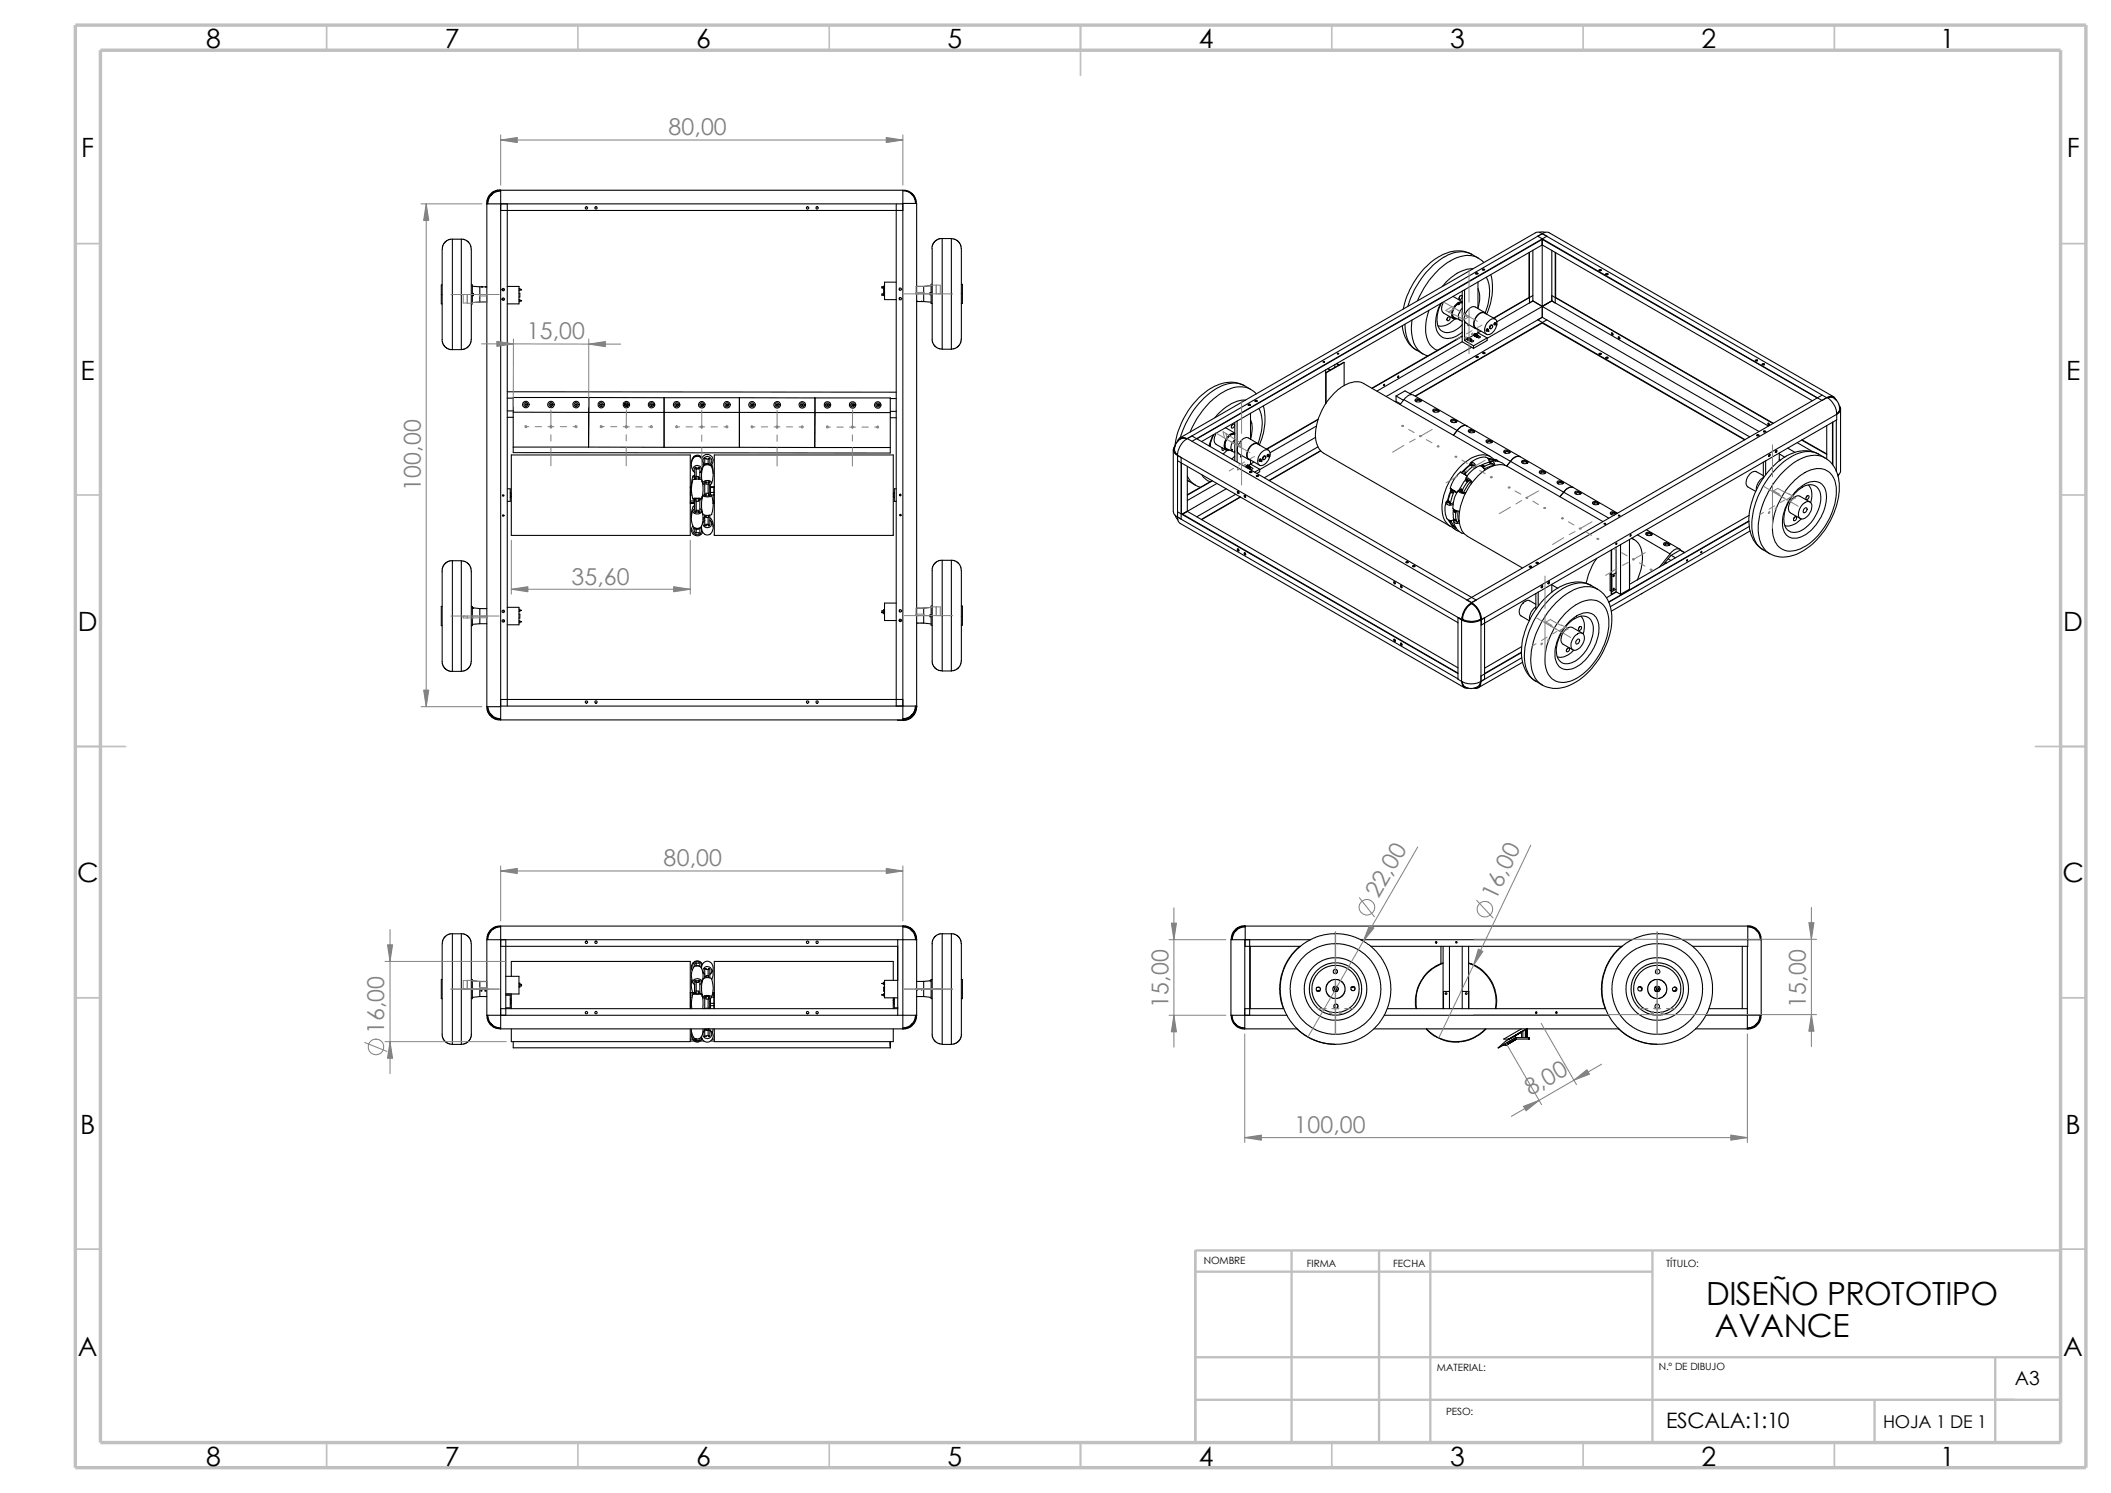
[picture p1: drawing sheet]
<svg xmlns="http://www.w3.org/2000/svg" width="420mm" height="297mm" viewBox="0 0 420 297" stroke-linecap="round" stroke-linejoin="round" font-family="sans-serif">
<defs><g id="words">
<g font-size="6.3">
<text x="339.5" y="259.5">DISEÑO PROTOTIPO</text>
<text x="341.2" y="265.9">AVANCE</text>
</g>
<g font-size="5.3">
<text x="41" y="9.6">8</text>
<text x="88.5" y="9.6">7</text>
<text x="138.5" y="9.6">6</text>
<text x="188.5" y="9.6">5</text>
<text x="238.5" y="9.6">4</text>
<text x="288.5" y="9.6">3</text>
<text x="338.5" y="9.6">2</text>
<text x="386" y="9.6">1</text>
<text x="16.2" y="31.3">F</text>
<text x="411.2" y="31.3">F</text>
<text x="16" y="75.6">E</text>
<text x="411" y="75.6">E</text>
<text x="15.5" y="125.6">D</text>
<text x="410.5" y="125.6">D</text>
<text x="15.3" y="175.6">C</text>
<text x="410.3" y="175.6">C</text>
<text x="16" y="225.6">B</text>
<text x="411" y="225.6">B</text>
<text x="15.5" y="269.8">A</text>
<text x="410.5" y="269.8">A</text>
<text x="41" y="291.6">8</text>
<text x="88.5" y="291.6">7</text>
<text x="138.5" y="291.6">6</text>
<text x="188.5" y="291.6">5</text>
<text x="238.5" y="291.6">4</text>
<text x="288.5" y="291.6">3</text>
<text x="338.5" y="291.6">2</text>
<text x="386" y="291.6">1</text>
</g>
<g font-size="4.6" fill="#808080">
<text x="133" y="26.9">80,00</text>
<text x="104.8" y="67.5">15,00</text>
<text x="83.7" y="97.7" transform="rotate(-90 83.7 97.7)">100,00</text>
<text x="113.7" y="116.3">35,60</text>
<text x="132" y="172.3">80,00</text>
<text x="274.2" y="178.9" transform="rotate(-60 274.2 178.9)">22,00</text>
<text x="297.6" y="179.2" transform="rotate(-64 297.6 179.2)">16,0</text>
<text x="232.5" y="200.6" transform="rotate(-90 232.5 200.6)">15,00</text>
<text x="359.3" y="200.6" transform="rotate(-90 359.3 200.6)">15,00</text>
<text x="76.4" y="205.8" transform="rotate(-90 76.4 205.8)">16,00</text>
<text x="304.5" y="218.1" transform="rotate(-30 304.5 218.1)">8,00</text>
<text x="257.5" y="225.4">100,00</text>
</g>
<text font-size="4.2" x="331.5" y="284.1">ESCALA:1:10</text>
<text font-size="3.9" x="400.9" y="275.5">A3</text>
<text font-size="3.5" x="374.7" y="284">HOJA 1 DE 1</text>
<g font-size="2">
<text x="239.5" y="251.5">NOMBRE</text>
<text x="260" y="252">FIRMA</text>
<text x="277.2" y="252">FECHA</text>
<text x="331.5" y="252">TÍTULO:</text>
<text x="285.9" y="272.8">MATERIAL:</text>
<text x="330" y="272.5">N.º DE DIBUJO</text>
<text x="287.7" y="281.5">PESO:</text>
</g>
</g></defs>
<g fill="none" stroke="#c0c0c0" stroke-width=".34">
<path d="M65 5v5M115 5v5M165 5v5M215 5v10M265 5v5M315 5v5M365 5v5M15 48.5h5M410 48.5h5M15 98.5h5M410 98.5h5M15 148.5h10"/>
<path d="M405 148.5h10M15 198.5h5M410 198.5h5M15 248.5h5M410 248.5h5M65 287v5M115 287v5M165 287v5M215 287v5M265 287v5M315 287v5M365 287v5"/>
</g>
<path d="M237.8 248.8v38.2M237.8 253h91M257 248.8v38.2M274.4 248.8v38.2M284.6 248.8v38.2M328.8 248.8v38.2M410 248.8h-172.2v38.2M237.8 278.5h172.2M237.8 270h172.2M373 278.5v8.5M397 270v17" fill="none" stroke="#c0c0c0" stroke-width=".47"/>
<path d="M15 5h400v287h-400zM20 10h390v277h-390z" fill="none" stroke="#c0c0c0" stroke-width=".68" stroke-linecap="butt"/>
<g fill="none" stroke="#000" stroke-width=".21">
<path d="M99.5 38l-.4-.1-.6 .2-1 .7-.5 1 .1 .7M99.6 37.8h-.8l-1 .6-.6 .7-.3 .9a.31 .31 0 0 0-.1 .4 .31 .31 0 0 0 .3 .2h2.5M99.6 38l-1 .2-.9 .7-.5 .9-.1 .8M179.6 37.8l1 .2 .8 .5 .7 .8 .2 1.2M179.6 37.9l.8 .1 .9 .5 .6 1 .3 1M179.6 37.8h-80v2.8M179.6 37.8v2.8M179.7 37.9l1 .2 1 .7 .4 .9 .1 .8M88 56.7h-.2v3.8h.2M90 47.6l-.7 .1-.7 .3-.5 .9-.1 .7v18.3l.2 .6 .5 .7 .7 .3 .6 .1M90 47.6v22M90 47.6h1.8"/>
<path d="M91.8 47.6l.7 .1 .7 .5 .4 .7 .2 .7v18l-.2 .6-.3 .7-.8 .5-.7 .2M91.8 47.6v22M93.8 56.7h.2v3.8h-.2M94 58.8h.2zM94 58.4h.2v.4M94 56.9l1.5 .2M95.5 57.1v3M95.5 57.1h.3M95.8 57.1h.2zM96 57.1h.6M96.6 57.1h.2zM96.8 57.1h.1"/>
<path d="M96.9 40.5v100.1M99.6 40.6v99.9M99.6 40.6h80M99.6 41.9h80M100.2 59.4v.3M100.2 57.4v.4M100.9 57h2.4M100.9 40.6v99.9M103.3 57h.1M103.3 57.4a.22 .22 0 0 1 .1 .2 .22 .22 0 0 1-.1 .2M103.3 58.3h.1v.8h-.1M103.3 59.6h.1v.4h-.1"/>
<path d="M103.3 57v3.5h-2.4M103.4 57.6h.4l-.4 .1M103.4 59.8l.4 .1-.4-.1M175.5 57.2h.3M175.5 58.7h.3M175.8 58.5v.3h.2M175.8 57h-.3v.3h.3M175.8 58.5h-.3v.2h.3M176 56.9a.22 .22 0 0 0-.2 .2 .22 .22 0 0 0 .2 .3M176 57.5h-.2v.8h.2M176 58.4l-.2 .1M178.3 56.1h-2.3v3.5h2.3"/>
<path d="M178.3 40.6v99.9M179 57.3v.4M179 59.2v.4M179.6 40.6v99.9M179.6 40.5h2.8v100.1M182.4 57h1.4M182.4 60h.1M182.5 60h.2zM182.7 60h.5M183.2 60h.3zM183.5 60h.3M183.8 57v3"/>
<path d="M183.8 60l1.5 .1M185 58.3h.3zM185 58.3v.3h.3M185.3 56.8l-1.5 .2M185.5 56.6h-.2v3.8h.2M185.5 49.5v18.4l.3 .7 .5 .5 .6 .3h.6M187.5 47.5h-.8l-.6 .5-.5 .6-.2 .9M187.5 47.5v22h1.8M187.5 47.5h1.8v22M189.3 47.5l.6 .1 .7 .4 .5 .8 .2 .7v18l-.2 .7-.5 .8-.7 .3-.6 .2M191.3 56.6h.2v3.8h-.2M289.1 59l1.8 1a2.35 2.35 0 0 0-1.8 3.3l.4 .2 .4-.1"/>
<path d="M290.4 58.9l.3-.1a.41 .41 0 0 1 .1 .5 .41 .41 0 0 1-.5 .1zM290.4 58.9l-.1 .3M290.9 57.9v10.1M291.4 57.7v5.2M292.8 50.6a6.5 6.5 0 0 0-6.8 .7 16.4 16.4 0 0 0-6.8 10.2M292.8 50.6a5.8 5.8 0 0 0-6 .9 17.7 17.7 0 0 0-6.7 9.5M292.8 50.6l1.3 .8M293 53.5a7.7 7.7 0 0 0-5.8 3.2l-.3 .3M293.6 54.4h.4M293.6 54.4a.21 .21 0 0 1 .3-.1 .21 .21 0 0 1 .1 .2h-.4zM294 56.1v5.3M294 57.4a5.6 5.6 0 0 1 0 3.9"/>
<path d="M294.1 51.4l1.1 .8M294.1 51.4a5.1 5.1 0 0 0-5.2 .3 17 17 0 0 0-6.9 8.1M294.9 53.6h.1a.19 .19 0 0 1 .2-.1 .19 .19 0 0 1 .1 .2zM294.9 53.7h.5M295.7 55.2a7.8 7.8 0 0 1 .1 6.2l-.3 .8M296.6 54.7a11.9 11.9 0 0 1-.8 7.8M304.2 50.2v9l-7.1 4.1M304.3 50.2v10.1l.7-.4M305 49.8v10.1M305 59.9l1.8 1.1M305 59.9l-7.2 4.1M305 58.8l-7.8 4.5"/>
<path d="M305.1 59.9l1.7 1.1M306.3 46.2h1.1M306.8 46.5l.7-.3 .7 .1 56.6 32.7M306.8 46.5l-.6-.3-.7 .1-70.8 40.8M306.8 47.6v15.5M306.8 46.5l-.9 .5 56.6 32.7 .9-.6M306.8 47.6l54.7 31.6M306.8 46.5l56.6 32.6M306.8 46.5l-70.6 40.7M306.8 46.5l1 .5-70.6 40.8M306.8 47.6l-68.7 39.7M308.7 49.8v10.1"/>
<path d="M308.7 59.9l-12.8 7.4M308.7 59.9l43.1 24.9M308.7 58.8l44 25.4M309.4 50.2v10.1l-.7-.4M309.5 50.2v9l43.3 25M318.1 53.7h.1a.19 .19 0 0 1 .2-.1 .19 .19 0 0 1 .1 .2l-.2 .1zM318.1 53.8h.5M319.4 54.5a.23 .23 0 0 1 .3-.1 .23 .23 0 0 1 .2 .3h-.4zM319.4 54.6h.5M90 69.6h1.8M95.5 60.1l-1.5 .1M95.5 60.1h1.4"/>
<path d="M100.9 79.2h1.2M100.9 77.9l77.4 .1M117.1 79.1h-15v2.9M117.1 79.1h15M117.1 79.1v2.9M132.1 79.1v9.9M132.1 79.1h15M147.1 79.1l15 .1M147.1 79.1v2.9M162.1 79.2v2.9M162.1 79.2h15v2.9M177.1 79.3h1.2"/>
<path d="M247.6 76.7l1.2 .8M247.6 76.7a6.3 6.3 0 0 0-6.4 .4 16.1 16.1 0 0 0-7.4 11.7M247.6 76.7a5.8 5.8 0 0 0-6 .9 17.3 17.3 0 0 0-6.8 9.5M247.8 79.6a7.9 7.9 0 0 0-5.9 3.3l-.2 .2M248.8 77.5l1.1 .9M248.8 77.5a5.4 5.4 0 0 0-5.5 .5 16.8 16.8 0 0 0-6.5 8M249.7 79.7a.19 .19 0 0 1 .3-.1 .19 .19 0 0 1 .1 .2l-.3 .1zM249.7 79.8h.4M263.2 72h.3M263.3 71.9l.2 .1-.2 .1zM263.7 73.6v6.7M263.8 74.2v6"/>
<path d="M264.2 73.4l.4 .2-.8 .6M265.6 72.6v.5M265.9 72.3l.5 .3-1.7 1-.5-.3M266.1 70.4h.2M266.1 70.3l.3 .1h-.3zM267.4 72.1v4.6M267.4 72.1l-3.6 2.1M267.4 72.1l-1 .5-.4-.3M275.4 76.5l-.1 .2M277.7 78.8l1.5 .8M277.7 79.8l.9 .5M277.7 78.8v1"/>
<path d="M277.7 79.8l-.1 .1M278.2 74.8l-.1 .3M279 64.8a6 6 0 0 0 2.8 4.8M279.3 79.5a1.64 1.64 0 0 1 1.9-.9l21.2 12.2M279.3 79.5l10.6 6.1M279.3 79.5l-.7 1M279.5 64.5a5.6 5.6 0 0 0 2.3 5.1M280.5 78.3l.3 .2-1.3-.7-1.8 1M280.9 63.7a6.8 6.8 0 0 0 1.8 6.4l.4 .3M281.6 79.5a.75 .75 0 0 1 1.1 .3 .87 .87 0 0 1-1.2-.2zM281.6 79.7a.8 .8 0 0 1 1.2 .1M281.6 78.8l25.2-14.5 40.3 23.2"/>
<path d="M281.8 69.6l1.3 .8M281.8 79.9a.37 .37 0 0 1 .4-.3 .37 .37 0 0 1 .3 .3M283.1 70.4l1 .4M284.3 61.7a8.2 8.2 0 0 0 .1 6.8l1 .9 .6 .3M286.6 60.4a7.1 7.1 0 0 0-.6 5.6 2.46 2.46 0 0 0 3.6 1l1.3-.9M286.8 60.3a5.5 5.5 0 0 0-.5 5.1 2.46 2.46 0 0 0 3.6 0l1-.8M287.2 60a1.75 1.75 0 0 0 0 2.3l2 1.1M288 63.2a.26 .26 0 0 1 .4-.1 .26 .26 0 0 1 .1 .4 .3 .3 0 0 1-.3 .3 .3 .3 0 0 1-.3-.2zM288 63.2l-.1 .2M289.4 63.5a3.5 3.5 0 0 1-3.3 1.3M290 60.5a2.09 2.09 0 0 0-.8 2.6l1.3 .6M290.1 60.4l.2 .1"/>
<path d="M290.3 60.3l.1 .2-.3 .1-.1-.1M290.3 60.3l.3-.1h.3a2.13 2.13 0 0 0-2 2.1 .76 .76 0 0 0 .8 1 .83 .83 0 0 1-.8-.4 .83 .83 0 0 1 .1-.9 3 3 0 0 1 1-1.6v.1M290.4 63.7l.5 .2M290.9 61.3l-.3 .4a1.48 1.48 0 0 0-.2 2M290.9 60.3h-.6M290.9 68l2.3 1.3M290.9 68l-17 9.8M290.9 66.8l-17.9 10.4M290.9 66.9l-17.9 10.4M291.4 63.8v3.9M291.4 67.7l1.8 1.1M291.8 67.5h.1"/>
<path d="M291.8 67.5l-.4 .2M291.9 67.5h.1M291.9 67.5l.2 .1M292 67.5l-.1 .1M292 67.6h.1M292 67.5v.1M292 67.3l-.1 .2M292.1 67.6h.1M292.1 67.2v.1M292.1 67.2l-.2 .3M292.1 67.2l-.1 .3M292.1 67.2l-.3 .3"/>
<path d="M292.1 64.6v.2l.2-.2M292.1 67.2h.1M292.1 67.2l-.1 .4M292.1 67.2l.1 .2-.1 .2M292.1 67.6l.1 .1M292.2 67.6v.1M292.2 67.7h.1M292.2 67.2v.1M292.2 67.2l-.1 .4M292.2 67.6h.1M292.2 67.2h.1M292.2 67.3v.1"/>
<path d="M292.2 67.3l-.1 .3M292.2 67.3h.1M292.3 67.7h.1M292.3 67.3h.1M292.3 67.2l-.1 .1M292.3 67.2h.1M292.3 67.3l-.2 .3M292.3 67.3l-.1 .4M292.4 67.3h.1M292.4 67.3l-.2 .4M292.4 67.4h.1M292.4 67.3v.1"/>
<path d="M292.4 67.4l-.1 .3M292.5 67.4h.1M292.5 67.4h-.1M292.5 67.4l-.1 .4M292.5 67.4l-.1 .4zM292.6 67.4h.1M292.6 67.4l-.1 .4zM292.6 67.5h.1M292.6 67.4v.1M292.6 67.5l-.1 .4zM292.7 67.5h.1M292.7 67.5l-.1 .4z"/>
<path d="M292.7 67.5l.5 .3-.4 .2-.4-.3M292.7 67.5l-.1 .4M292.8 69.1l-17 9.8M293.2 68.8v.5M293.2 66.7h.1M293.2 66.7l-1 .5M293.2 66.7v.1M293.2 66.8h.1M293.3 66.7l-.1 .1M293.3 66.8h.1M293.3 66.7v.1M293.4 66.8h.1"/>
<path d="M293.4 66.5l-.2 .2M293.4 66.5l-.1 .3M293.5 66.8h-.1M293.5 66.9h.1M293.5 66.5h.1M293.5 66.4l-.1 .4M293.5 66.8h.1M293.5 66.4l.1 .1M293.5 66.5l-.1 .3M293.5 66.8v.1M293.5 66.4v.1M293.5 66.4v.4"/>
<path d="M293.5 66.4l.1 .1-.2 .3M293.5 66.4l-.3 .3M293.6 66.9h.1M293.6 66.5h.1M293.6 66.5l-.1 .4M293.6 66.9v.1M293.6 71h.1a.21 .21 0 0 1 .2-.1 .21 .21 0 0 1 .1 .2zM293.6 66.9l.1 .1M293.7 66.5l-.2 .4M293.7 66.9l-.1 .1M293.7 67h.1M293.7 66.5h.1"/>
<path d="M293.7 66.5l-.1 .4M293.7 66.9v.1M293.7 71h.4M293.7 66.6l-.1 .3M293.7 66.6h.1M293.8 66.6h.1M293.8 66.5l-.1 .1M293.8 66.5h.1M293.8 66.6l-.2 .3M293.8 66.6l-.1 .4M293.9 66.6h.1M293.9 66.7l-.1 .3"/>
<path d="M293.9 66.6l-.1 .4M293.9 66.6v.1M293.9 66.7h.1M293.9 66.7l-.1 .4 .2-.4M293.9 66.7l-.1 .4M294 66.7h.1M294 66.7l-.1 .4M294 66.7l-.1 .4zM294 66.8l.5 .2-.1 .2h-.2l-.5-.2M294 66.7v.1M294 66.8v.3M294 65.5v.7"/>
<path d="M294 66.2l-.4 .3M294 66.2l1.9 1M294.6 65.9l-.6 .3M295 70.2l.1-.1a.19 .19 0 0 1 .2 0 .19 .19 0 0 1 .1 .2zM295 70.3h.4M295.4 62.2l-1.9-1.1a1.93 1.93 0 0 0-2.1 1.7 1.3 1.3 0 0 0 .3 1.5l1.8 1.1M295.7 62.4a.87 .87 0 0 0-1.5 .1l-.2 .1a2.39 2.39 0 0 0-.6 2.6l.5 .2M295.9 64.2a1.29 1.29 0 0 1 1.7-.6 2.17 2.17 0 0 1-1.8 2.9 1.47 1.47 0 0 1-.1-2.1zM295.9 67.2v.5l-2.7 1.6M295.9 67.2l-2.7 1.6M295.9 65.6l.2 .1M295.9 65.6l.3 .4"/>
<path d="M295.9 65.5v.1M296 65.5a.23 .23 0 0 0-.3 0 .23 .23 0 0 0 0 .3l.1 .1M296.1 65.7v-.2h-.1a.2 .2 0 0 0-.2 .2 .2 .2 0 0 0 .1 .2l.1-.1M296.1 65.7l.1 .3M296.1 65.7h.1M296.2 65.7v.3M296.6 64.9l.2-.2a.31 .31 0 0 1 .1 .5 .31 .31 0 0 1-.4 .1zM296.9 64.7a.4 .4 0 0 0-.5 .2 .4 .4 0 0 0 .1 .5M297.5 63.5l-2.1-1.2a1.86 1.86 0 0 0-2.1 1.8 1.05 1.05 0 0 0 .3 1.2l2.1 1.2M297.5 64.3l.2 .2M297.6 64.2a.25 .25 0 0 0-.3 .1 .25 .25 0 0 0 0 .3h.1M297.6 64.4v-.1a.17 .17 0 0 0-.2 .1 .17 .17 0 0 0 .1 .2h.1"/>
<path d="M297.7 64.5v.2M297.7 64.4v.1M297.7 64.4l-.2-.1v.3l.2 .1M297.7 64.4v.3M306.8 61l43.2 24.9M306.8 63.1l41.3 23.8M306.8 63.1l-.9 .5 41.3 23.9M306.8 63.1l-26.3 15.2M307.8 63.6l-26.2 15.2M318.1 70.4l.1-.1a.19 .19 0 0 1 .2-.1 .19 .19 0 0 1 .1 .3h-.2zM318.1 70.4h.5M319.4 71.1a.23 .23 0 0 1 .3-.1 .23 .23 0 0 1 .2 .3h-.4z"/>
<path d="M319.4 71.2h.5M320.6 66.3h.2l.1 .3a.23 .23 0 0 1-.3-.1 .23 .23 0 0 1 0-.2zM320.7 66.2l.1 .3 .1 .1M322 67l.1 .3 .2 .1M349.2 71.8h.5M349.2 71.7l.1-.1a.19 .19 0 0 1 .2-.1 .19 .19 0 0 1 .1 .3h-.2zM350.6 72.5h.4M350.6 72.4a.25 .25 0 0 1 .2-.1 .25 .25 0 0 1 .2 .3h-.4zM360.6 79.7l-53.8-31-67.7 39.1M362.5 78.6l-70.7 40.8 1 .5M363.4 79.1a1.12 1.12 0 0 1 1.9 .4M363.6 79.1a1.04 1.04 0 0 1 1.4 .2"/>
<path d="M364.2 78.9l.2 .1M364.7 79.1l.8 .7 .5 1.1a1.53 1.53 0 0 1-.6 1.4M364.7 79.1l-.4-.1-.7 .2M100.9 97.2h.6v2.5h-.6M100.9 81.7h1.2M100.9 83h1.2M101.5 98v1M101.6 98.8h.1M101.6 98.3h.1M101.7 90.5h35.6v16h-35.6zM102.1 82v8l75 .1v-8M102.1 82h15"/>
<path d="M102.1 88.9h15M117.1 88.9l15 .1M117.1 82v6.9M117.1 82h30M125 80.5l-.2 .4h-.4l-.2-.2v-.4l.2-.2h.4l.2 .4M132.1 89h15M137.3 96.8h.1M137.3 98.5h.1M137.3 99.7h.1M137.3 98h.1M137.3 99.9h.1M137.4 97h-.1"/>
<path d="M137.4 96.8h.2M137.4 98.5h.3M137.4 99.7h.7M137.4 99.9h.7M137.4 98h.2M137.4 97h.2M137.4 97v1M137.4 98.5v1.2M137.4 99.9v.3M137.4 96.8v.2M137.4 98v.5M137.4 99.7v.2"/>
<path d="M137.8 94.7l-.3 2.1M137.8 99.2a5.9 5.9 0 0 1 .1-3.8l.6-.1 .9 .1a4.9 4.9 0 0 1 .2 3.8M138.1 99.4v.3M138.1 99.9v.3M138.1 99.7h.1M138.1 99.9l.1 .2M138.1 99.7v.2M138.1 90.8a2.01 2.01 0 0 0-.6 1.4M138.2 99.4v1M138.2 94.6l-.4 .2 .4 .2M138.2 94.7v.6M138.3 99.2v2.7"/>
<path d="M138.3 99.2l.2 .3M138.3 93l-.1 2.3M138.3 93l.2 .1M138.3 93h.2v.1M138.3 99.2h.2v.3M138.4 99.2h.6M138.5 94.8h.4M138.5 99.5v.2h.4v-.2M138.5 95l-.2 .3h.2M138.5 93.1v.2h.4v-.2M138.5 95v.3M138.5 93.2h.4"/>
<path d="M138.5 90.7l-.2 .1M138.5 90.7v.1M138.5 90.7h.7v.2M138.5 99.7v1.8M138.5 93.3v1.5M138.9 95v-.2h-.4v.2M138.9 93.1v-.1h.3v.1M138.9 93.1h.3M138.9 99.5h.3M138.9 99.5v-.3h.3v.3M138.9 95v.3h.3M138.9 95h.3"/>
<path d="M139.2 95v.3M139.2 99.5v2.2M139.2 93.1v1.9M139.3 90.8l.3 .3M139.4 91.1a1.01 1.01 0 0 0-1-.3 1.01 1.01 0 0 0-.7 .9 2.36 2.36 0 0 0 .3 2.1M139.4 91.1l.5 .9v.4M139.6 91.3a1.17 1.17 0 0 1 1.8-.7 1.17 1.17 0 0 1-.1 2M139.6 93.6v.4h-.4a.84 .84 0 0 0-.2-1.4 .84 .84 0 0 0-1.2 .9l.4 .5M139.6 99.2l-.4-.1-1.4 .1 .4 .2M139.6 99.2l-.4 .2M139.6 91.3a.88 .88 0 0 0-.9-.7 .88 .88 0 0 0-.9 .7M139.7 93.3l-.3 .5"/>
<path d="M139.7 98.8v.3M139.7 95.7v.2M139.9 96.2a.88 .88 0 0 1 1.4-.5 .39 .39 0 0 1 .3 .4 .39 .39 0 0 1-.4 .4M139.9 92.4l-.1 .5M139.9 92.4l.2 .2M139.9 92.6l.1 .1M139.9 96.2l.3 .3M139.9 98.6a6.1 6.1 0 0 0 0 3.7M140.2 98.4l-.3 .2M140.2 91.2h.3M140.2 98.3h.3M140.2 96.1h.3"/>
<path d="M140.2 98.3v.3h.3M140.2 96.1v-.3h.3v.3M140.2 92.3v.2M140.2 92.3h.3M140.2 96.1v2.2M140.2 91.2v1.1M140.5 96h.5M140.5 92.3h.5M140.5 98.6h.5M140.5 96.1v.2h.5v-.2M140.5 98.3v-.2h.5v.3M140.5 91.2h.5"/>
<path d="M140.5 92.3v-.1h.5v.2M140.5 92.3v.2M140.5 98.3v.3M140.9 96.3v1.8M140.9 91.3v.9M141 98.4l.1 .2M141 92.4l.1 .1M141 98.6h.1M141 92.4v.1M141 98.4v.2M141.1 95.8l-.1 .3M141.1 95.8l.1 .5v2.3h-.1"/>
<path d="M141.1 91.2h-.1M141.1 91.2l.1 .2v1.1M141.1 95.8h-.1v.3M141.2 96.6h.1M141.2 98.4l.4 .1a.44 .44 0 0 1-.7 .3h-.6l-.4-.2M141.2 92.4a.89 .89 0 0 0 .2-1.3 .89 .89 0 0 0-1.3 0 .89 .89 0 0 0 .1 1.3M141.3 96.7l.1 .1M141.3 96.5v.1M141.3 97.9l.1 .1M141.3 96.9l.1 .1M141.3 96.6v1.8M141.4 98v.4"/>
<path d="M141.4 96.8v.2M141.4 96.8h.6M141.4 98h.6M141.4 97h.6M141.4 97v1M141.4 98.5h.6M141.6 96.2a3.8 3.8 0 0 0-.3-3.6l-.1-.1a1.16 1.16 0 0 0-1.2 .2 1.16 1.16 0 0 0-.4 1.2v1.1l.3 1.2M141.6 92.4l.3 .9v.9M141.6 92.4l-.1 .3M141.6 98.6a5.6 5.6 0 0 1-.1 3.8l-1.1 .1-.6-.2M141.8 99.7h.2M141.9 99.9h.1"/>
<path d="M142 96.8v.2M142 98v.5M142 99.7v.2M142 96.8h.1M142 98.5h.1M142 99.7h.1M142 98h.1M142 97h.1M142 99.9h.1M142 97v1M142 98.5v1.2M142 99.9v.3"/>
<path d="M142.1 90.5h35.6v16h-35.6zM147.1 82v7M147.1 82l15 .1M147.1 89h15M162.1 89h15M162.1 82.1v6.9M162.1 82.1h15M177.1 81.8h1.2M177.1 83.1h1.2M177.7 98.8h.1M177.7 98.3h.1M177.9 98h-.1v1h.1"/>
<path d="M178.3 97.2h-.4v2.5h.4M179.1 98.3v.3M233.4 89.5v12.2l.2 .6 .7 .6M233.7 89.5l.2 .6 .4 .3M233.7 88.9a1.04 1.04 0 0 0 .6 1.6M233.8 89.9v.2M233.8 88.7a1.1 1.1 0 0 0 .5 1.9M234.3 90.6l.7 .4v12.3l-.7-.4M234.3 90.6v12.3M234.3 90.6l56.5 32.7M234.3 91.7l55.8 32.2M235.5 87.1l-.2 .1"/>
<path d="M236.1 87.3h.1M236.1 87.3a1.2 1.2 0 0 0-1.4 .1l-.7 .7-.4 1.4M236.1 87.3a1.04 1.04 0 0 0-1.7 .4M236.1 87.3a1.08 1.08 0 0 0-1.1-.3 1.08 1.08 0 0 0-.7 .9M236.2 94.7l.6 1 1 .8M236.2 95.5l1.6 1M236.2 92.8v8.9M236.2 87.2l56.6 32.7M236.2 87.2l1-.5 56.5 32.7-.9 .5M236.2 87.2a4.1 4.1 0 0 0-1.9 3.4M237.8 96.5l1 .4M239.1 94.4l.3 .6 1.3 .8"/>
<path d="M240.8 88.3l-.1 .5M241.1 95.6l-4.9 2.8M241.2 95.7l-5 2.8M241.4 86.5l-.9 2.2M241.5 86.4l-.8 2.4M242 86.1a1.75 1.75 0 0 0-.1 2.3l2 1.1M242.1 96.2l-5.9 3.4M243.2 89.1a.27 .27 0 0 0-.1 .4 .27 .27 0 0 0 .3 .1l.2-.2M243.2 89.1l-.1 .1M243.9 85.1l1.8 1a2.35 2.35 0 0 0-1.9 3.3l.4 .2 .4-.1M244 97.2l-7.8 4.5M244.1 89.6l-.8 .7"/>
<path d="M244.4 89.5a.81 .81 0 0 1-.7-1.2 2.16 2.16 0 0 1 2-2 2.15 2.15 0 0 0-2 2.2 .78 .78 0 0 0 .7 1M245 89.4l.2 .2zM245.1 84.6a.3 .3 0 0 1 .4-.2 .3 .3 0 0 1 0 .5 .31 .31 0 0 1-.4 .3 .31 .31 0 0 1 0-.6zM245.2 84.5l-.2 .3M245.7 90.7l-.6 .6M245.7 84v7.7M245.7 87.5h-.1a1.58 1.58 0 0 0-.4 2.3l.5 .2M245.7 89.7v.1M245.7 86.4a1.96 1.96 0 0 0-2 2.3l.3 .6 1.2 .5M245.8 98.3l-7.7 4.5M246.1 83.8v8.1M246.3 90v.1"/>
<path d="M246.3 97.7l.2 .5M246.5 98h-.2M246.8 98.8l-7.8 4.5M246.8 98.9l-7.7 4.5M247.6 98.6l.3 .2a.21 .21 0 0 1-.3 .1 .21 .21 0 0 1 0-.3zM247.6 98.6v.2l.2 .1M247.9 92.8h.1M247.9 92.8l-.1 .1M247.9 92.8l.2 .1M248 92.8h.1M248 92.9h.1M248 92.8v.1"/>
<path d="M248.1 92.9h.1M248.1 92.9v.1M248.1 93h.1M248.2 92.9l-.1 .1M248.2 93h.1M248.2 92.6l-.2 .2M248.2 92.5v.1M248.2 92.6l-.2 .3M248.2 92.5l-.1 .4M248.2 92.9v.1M248.2 92.5l.1 .1M248.2 92.6l-.1 .3"/>
<path d="M248.2 92.6l.1 .1M248.2 92.6v.3M248.2 92.5l.1 .2-.1 .3M248.2 92.6l.1 .1-.1 .3M248.2 92.5l-.3 .3M248.3 93h.1M248.3 92.6h.1M248.3 92.6v.1M248.3 92.6l-.1 .4M248.3 80.6h.5M248.4 93v.1M248.4 92.6h.1"/>
<path d="M248.4 92.6l-.2 .4M248.4 93h.1M248.4 92.6v.1M248.4 93.1h.1M248.4 92.7l-.1 .3M248.4 92.7h.1M248.5 92.7h.1M248.5 92.7l-.2 .3M248.5 92.7l-.1 .4M248.6 92.8l-.1 .3M248.6 92.8h.1M248.6 92.7v.1"/>
<path d="M248.6 92.7h.1M248.6 93.9l.2-.1 .2 .1M248.7 93.8h.3a.18 .18 0 0 1-.2 .2 .18 .18 0 0 1-.1-.2zM248.7 92.8l-.1 .4 .1-.4M248.7 92.8l-.2 .4M248.7 92.8h.1M248.7 92.8l-.1 .4M248.8 92.8h.1M248.8 92.8l-.1 .4 .1-.3M248.8 92.8l-.2 .4M248.8 82.2v5.2a5.6 5.6 0 0 0 0-3.9M248.8 92.9l.5 .3-.1 .1-.3 .1-.4-.3"/>
<path d="M248.8 92.9h.1M248.8 91.5v.8M248.8 92.3l-.5 .3M248.8 92.3l1.8 1M249.5 91.9l-.7 .4M249.9 94.7h.5M249.9 94.7l.1-.1a.19 .19 0 0 1 .3-.1 .19 .19 0 0 1 .1 .2zM250.2 88.2l-1.8-1.1a1.68 1.68 0 0 0-1.9 1.2 1.59 1.59 0 0 0 0 2l1.9 1.1M250.4 81.3a7.7 7.7 0 0 1 .2 6.1l-.3 .8M250.5 88.5a.86 .86 0 0 0-1.4 0 2.38 2.38 0 0 0-.9 2.7l.6 .3M250.6 93.3l-1 .6M250.6 93.3v.6l-.5 .3"/>
<path d="M250.7 91.4l.3 .2M250.7 91.4v.3l.3 .1M250.9 91.4a.25 .25 0 0 0-.3 0 .25 .25 0 0 0-.1 .3l.2 .1M250.9 91.5v-.1l-.2 .1-.1 .2h.2M251 91.6v.2M251 91.6h.1M251.3 80.8a11.8 11.8 0 0 1-.7 7.7M251.5 90.8h.2a.37 .37 0 0 1 0 .4 .37 .37 0 0 1-.4 .2zM251.8 90.8a.39 .39 0 0 0-.5 .1 .39 .39 0 0 0 .1 .5M252.3 89.5l-2.1-1.2a1.82 1.82 0 0 0-2 1.6 1.26 1.26 0 0 0 .3 1.4l2.1 1.2M252.3 90.6l.3 .1M252.3 90.6h.3"/>
<path d="M252.3 90.6v.2l.3 .1M252.5 90.5l-.3-.1-.1 .3 .2 .1M252.5 90.6v-.1a.19 .19 0 0 0-.2 .1 .19 .19 0 0 0 0 .2h.1M252.6 90.7v.2M252.6 90.8a.88 .88 0 0 0-.2-1.2 .88 .88 0 0 0-1.3 .3 1.99 1.99 0 0 0-.6 2.6 1.52 1.52 0 0 0 1.9-1.1l.2-.5M252.6 90.6v.1M252.6 90.6v.3M252.6 90.9h.1M261.7 87l-11.1 6.4M261.9 84.8l-9.3 5.3M262.2 88.9l-10.7 6.1M262.2 83.5l-10.1 5.9"/>
<path d="M262.3 83.4l-10.3 5.9M262.7 89.7l-10.2 5.9M262.8 89.7l-10.3 5.9M285.1 81.5a.94 .94 0 0 1 1.2 .3 .76 .76 0 0 1-1.2-.3zM285.1 81.7l.1-.1a.9 .9 0 0 1 1.1 .2M285.3 82a.39 .39 0 0 1 .4-.3 .39 .39 0 0 1 .4 .3M287.7 99.9a4.1 4.1 0 0 0 .3 3.5l.5 .1h.7M288 100h.1M288 99.6a.52 .52 0 0 0-.2 .7 .52 .52 0 0 0 .7 .2l.6-.1M288 99.8v.2M288.1 99.6l.3 .2v.2M288.1 99.6l-.1 .2"/>
<path d="M288.2 99.7l.2 .4M288.3 99.9l-.3 .1M288.4 100l.1 .1M288.4 100v.2l.2 .1M288.5 97.2l1.4 .8zM288.6 83.8a.82 .82 0 0 1 1.3 .1M288.6 97.9l-.5 1.7M288.7 97.7l-.1 .2M288.7 97.3l-.7 2.6M288.7 97.4h.1M288.7 97.4v.3M288.7 97.4l.3 .1"/>
<path d="M288.7 83.5a1.05 1.05 0 0 1 1.2 .3 .8 .8 0 0 1-1.3-.1zM288.8 97.5l-.1 .2M288.8 84a.42 .42 0 0 1 .4-.3 .42 .42 0 0 1 .4 .3M289 97.5l-.3 .5M289 97.9l.2 .1M289 97.9l-.1 .2-.3-.2M289.1 100l-.5 .3M289.2 98l-.7 2.1M289.3 97.7l-.1 .3M289.3 97.7l.5 .4M289.3 97.7l-.1-.1-.2 .3M289.9 85.6l-.7 1"/>
<path d="M289.9 85.6l10.6 6.2M290.1 97.6a5.7 5.7 0 0 0-1 3.7l.6 .3 .7 .1M290.3 97.5l-.1 .1a1.2 1.2 0 0 0 1.3 .6M290.4 97.4l.2 .1M290.4 97.4l-.1 .2 .2 .1M290.5 93.9l1 .6M290.6 97.5l-.1 .2M290.6 93.9a6.1 6.1 0 0 0-2.1 3.3M290.7 97.8l.1 .1M290.7 97.8h.1M290.7 97.7h-.2M290.8 97.3l-.1 .5"/>
<path d="M290.8 94l.2 .1M290.8 97.9l.1 .1M290.8 94l.1 .1M290.9 97.7v.3M290.9 97.7l-.1 .2M290.9 98h.3M291 97.4l-.1 .3M291 97.4l-.3-.2-.1 .3M291.1 93.8l-.3 .2M291.1 93.8l-.2 .3M291.3 94.3l.2 .2M291.3 94.3l.2 .1"/>
<path d="M291.3 93.7l.3 .2-.2 .1M291.3 93.7l.2 .2M291.3 93.7v-.1l-.2 .2M291.3 93.7l-.2 .5-.2-.1M291.4 94l.2 .1M291.4 94l-.1 .3M291.5 94.4l.4 .3M291.5 94.5l.4 .2M291.5 94.5h.1M291.6 95.4l-1.2 2M291.6 95.4l.2 .1M291.6 94.1l-.1 .3"/>
<path d="M291.6 98h-.4M291.6 95.3a.33 .33 0 0 1 .4-.3 .33 .33 0 0 1 .3 .3l.6 .7M291.8 95.5l-.2 .2 .3 .1M291.8 84.8a1.5 1.5 0 0 0-1.7 .6l-.2 .2M291.9 95.8l-.9 1.6M292 95.3l-.2 .2M292 95.3l.1 .2M292 95.3l-.2-.1-.2 .2M292.1 85.9a.87 .87 0 0 1 1.3 0M292.1 95.7l-.2 .1M292.2 85.5a1.07 1.07 0 0 1 1.2 .4 .76 .76 0 0 1-1.3-.3zM292.3 95.5h-.2l-.3 .3"/>
<path d="M292.4 92.5a.52 .52 0 0 1 .4-.5 .52 .52 0 0 1 .6 .3l.2 .7M292.4 95.6l-.3 .1M292.4 95.6l.2 .2M292.4 95.6l-.1-.1-.2 .2M292.5 92.5l-1.2 1.2M292.5 92.5l.3 .2 .2-.1M292.6 95.8l.1 .5M292.6 95.8l-1.4 2.2M292.7 92.4l-.2 .1M292.7 92.2v.2M292.7 92.2l.2 .1M292.7 92.2l-1.9 1.8"/>
<path d="M292.9 92.3l-.2 .1M292.9 92.3l-.1 .3M293 92.6l.2 .1M293 92.6h.4M293 92.5l-.3 .1M293.2 92.7l-1.6 1.4M293.2 86a.39 .39 0 0 0-.4-.3 .39 .39 0 0 0-.4 .4M293.4 92.6l-.2 .1M293.4 92.6l-.1 .7M294.7 92.6l.2 .1M294.7 92.6l-.1 .1M294.9 92.7l-.1 .1"/>
<path d="M295.1 92.6l.3 .2M295.1 92.6v.2M295.1 92.6l-.2 .1M295.1 92.8h.2M295.1 92.8l-.2 .1M295.2 92.9l-.1 .2M295.2 92.9l-.1 .1M295.4 92.8l-.2 .1M295.4 93.5l-.3-.4a.73 .73 0 0 0-.8-.4 5.3 5.3 0 0 0-2.6 2.4M295.7 87.7a.94 .94 0 0 1 1.2 .2 .78 .78 0 0 1-1.2-.2zM295.7 87.9v-.1a.8 .8 0 0 1 1.2 .1M295.9 88.1a.39 .39 0 0 1 .4-.3 .39 .39 0 0 1 .4 .3"/>
<path d="M296 91.2l1.1 .2M296 91.2l.3 .2h-.1M296.1 91.4h.1M296.2 91.4l.2 .1M296.3 91.9a.66 .66 0 0 1 .8 0 .66 .66 0 0 1 .3 .7M296.3 91.9l.2 .2M296.3 91.9l.4 .2M296.3 91.9a1.1 1.1 0 0 0-1.5-.9l-1.1 .3-1.1 .8M296.3 91.9l-1.6 .7M296.4 91.5l1.1 .2M296.4 91.5h-.2M296.5 92.1h-.2l.3 .1"/>
<path d="M296.5 92.1h.2M296.5 91.8a2.94 2.94 0 0 1 3 .8M296.5 90.8l-25.1-14.5a3.8 3.8 0 0 0-4.1 .5 12.1 12.1 0 0 0-5.5 10.8 3.6 3.6 0 0 0 1.6 2.6l25.1 14.5M296.6 92.2l-1.2 .6M296.7 92.1l-.1 .1M296.8 92.2h-.2M296.8 92.2l.3 .2M297.1 91.4h.4l.4 .3M297.1 91.4l.5 .3M297.1 91.5h.1M297.1 92.6v.1M297.1 92.6l-1.8 .7"/>
<path d="M297.1 92.4v.2M297.2 91.4a3.5 3.5 0 0 0-4.3-.3 12.2 12.2 0 0 0-6 10.6 3.4 3.4 0 0 0 2.1 3.2M297.7 91.5l.5 .3M299.2 90a.87 .87 0 0 1 1.3 0M299.2 89.7a.96 .96 0 0 1 1.3 .3 .93 .93 0 0 1-1.3-.2zM299.5 90.1a.33 .33 0 0 1 .2-.3 .33 .33 0 0 1 .4 .1l.1 .2M300.5 91.8l19.6 11.3M300.5 91.8l-.7 .9M302.4 90.8a1.64 1.64 0 0 0-1.9 1M302.4 90.8l19.4 11.3M302.8 92a.82 .82 0 0 1 1.2 0M302.8 91.7a1.17 1.17 0 0 1 1.2 .3 .74 .74 0 0 1-1.3-.2z"/>
<path d="M303.7 92.2a.39 .39 0 0 0-.4-.3 .39 .39 0 0 0-.3 .3M306.3 94v-.1a.85 .85 0 0 1 1.2 .2M306.4 93.7a.83 .83 0 0 1 1.1 .4 .87 .87 0 0 1-1.3-.2zM306.5 94.2a.37 .37 0 0 1 .4-.3 .37 .37 0 0 1 .4 .3M309.8 96.1l.1-.1a.85 .85 0 0 1 1.2 .1M309.8 95.8a.94 .94 0 0 1 1.3 .3 .88 .88 0 0 1-1.3-.1zM310 96.3a.39 .39 0 0 1 .4-.3 .39 .39 0 0 1 .4 .3M313 97a1.64 1.64 0 0 0-1.9 .9l-.8 .9M313.3 97.9a.94 .94 0 0 1 1.3 .2 .73 .73 0 0 1-1.3-.2zM313.4 98.1a.82 .82 0 0 1 1.2 .1M313.6 98.3a.39 .39 0 0 1 .3-.3 .39 .39 0 0 1 .4 .3M316.9 99.8a1.17 1.17 0 0 1 1.2 .4 .87 .87 0 0 1-1.3-.1z"/>
<path d="M349.5 86.7h.5M349.5 86.6a.26 .26 0 0 1 .3-.1 .26 .26 0 0 1 .2 .2 .26 .26 0 0 1-.3 .1 .26 .26 0 0 1-.2-.2zM350.8 94.6l-1.3-.7a1.57 1.57 0 0 0-1.9 1.1 1.55 1.55 0 0 0 .1 1.9l1.6 .8M350.8 91.9v3.2M350.8 95a2.68 2.68 0 0 0-1.4 2.5M350.9 85.9l.2-.1 .2 .1M350.9 85.8a.19 .19 0 0 1 .3-.1 .19 .19 0 0 1 0 .2 .19 .19 0 0 1-.2 .1 .19 .19 0 0 1-.1-.2zM351.3 91.7v2.7M351.7 84.2h.3v.3a.23 .23 0 0 1-.2 0 .23 .23 0 0 1-.1-.3zM351.8 84.2l.1 .3 .1 .1M352 90.4l.2 .1-.3 .3zM352 90.4l.1 .2-.2 .1"/>
<path d="M352.1 90.4v.2l-.2 .2M353.3 89.7h.2a.21 .21 0 0 1 0 .2 .21 .21 0 0 1-.3 0zM353.4 89.6v.2l-.2 .2M354 90.1v1.6M354 90.3l1 .6M354 91.4l.2 .1M354 91.4l.2 .2M355.7 89.2l1.4 .8M357.1 95.5a6.8 6.8 0 0 1 5.4-2.2 3.8 3.8 0 0 1 2.8 4.1 13.9 13.9 0 0 1-6.4 11.4 4 4 0 0 1-5.1-.1 7.1 7.1 0 0 1-.7-6.7l.3-1a15.6 15.6 0 0 1 3.7-5.5zM357.1 98.1a3.9 3.9 0 0 1 3.7-1.6 2.8 2.8 0 0 1 1.4 3.3 7.7 7.7 0 0 1-4.6 6 2.1 2.1 0 0 1-2.7-2.2 7.7 7.7 0 0 1 2.2-5.5zM357.5 88.1l3.2 1.8M357.7 97.3a4.3 4.3 0 0 1 4.1-1.4 2.89 2.89 0 0 1 1.6 3.2 9.7 9.7 0 0 1-5 7.7 2.47 2.47 0 0 1-3.7-2.1 9.3 9.3 0 0 1 3-7.4z"/>
<path d="M358.4 87.5l5 2.9M358.5 87.5l4.9 2.8M359.4 98.8a.29 .29 0 0 1 .5-.2 .29 .29 0 0 1-.1 .5l-.1 .2a.26 .26 0 0 1-.4 0 .26 .26 0 0 1 .1-.4zM359.5 98.7l-.2 .3M359.7 96.5a3.4 3.4 0 0 1 .6 3.5M360.1 99.9l-2-1.2a1.65 1.65 0 0 0-1.9 1.2 1.64 1.64 0 0 0 0 2.1l2 1.2M361.8 90.3l1.3 .8M361.8 90.3a6.9 6.9 0 0 0-7.5 1.2 15.9 15.9 0 0 0-6.3 12.7 5.9 5.9 0 0 0 2.8 5.2M361.8 90.3a5.5 5.5 0 0 0-5.8 .8 16.9 16.9 0 0 0-7.4 14.3 5 5 0 0 0 2.2 4M363.1 91.1a6.3 6.3 0 0 1 2.8 6.1 15.9 15.9 0 0 1-8 12.8 6 6 0 0 1-5.8 .1M363.1 91.1a5.6 5.6 0 0 0-5.8 .7 16.9 16.9 0 0 0-7.5 14.3 5.2 5.2 0 0 0 2.3 4.1l-1.3-.8M363.4 84.7v6.6"/>
<path d="M364.6 84v8.4M364.7 83.9v8.6M365.3 83.6v10.2M365.3 93.7h.1M365.4 82.4a4.1 4.1 0 0 0-1.9-3.3l-70.7 40.8M365.4 82.4v1.1l-70.7 40.8v-1M365.4 82.4l-70.7 40.9M365.8 94.4l-.1 .3M365.9 81.7v.2M366 80.7a1.08 1.08 0 0 1-.6 1.7M366 81a1.04 1.04 0 0 1-.6 1.3M366.2 81.4v12.4l-.3 .5-.3 .2"/>
<path d="M90 111.5l-.7 .1-.7 .5-.5 .5-.1 1v18.4l.2 .5 .5 .7 .7 .3 .6 .1M90 111.5h1.8v22.1M90 111.5v22.1h1.8M91.8 111.6l.7 .1 .8 .5 .3 .7 .2 .7v18l-.2 .6-.5 .9-.6 .3-.7 .2M137.3 100.2h.1M137.4 100.2h.1M137.4 100.2h.7M137.8 104.6a1.16 1.16 0 0 0 .3 1.8 1.16 1.16 0 0 0 1.7-.6M137.9 101.5a3.3 3.3 0 0 0 .3 3.5 1.07 1.07 0 0 0 1.1 0 1.07 1.07 0 0 0 .5-1.1l.1-1-.3-1.4M138.1 100.2h.1M138.1 100.2l.1 .1M138.1 104.9a.86 .86 0 0 0 0 1.2 .86 .86 0 0 0 1.2 0 .86 .86 0 0 0 .1-1.2"/>
<path d="M138.2 100.6a2.33 2.33 0 0 0-.6 2.2M138.2 100.4v.8M138.2 100.4h.1M138.2 105v.8l.2 .2h.8v-.8M138.4 105.1h.1M138.5 101.8h.4M138.5 101.8l-.2 .1M138.5 105.1v.2h.4v-.1M138.5 101.8v.1h-.2M138.5 105.1h.1M138.5 105.1l.4 .1M138.5 105.3v.7"/>
<path d="M138.9 101.7v-.2h-.4v.3M138.9 101.7h.3M138.9 101.7v.2h.3v-.2M138.9 105.2h.3M139.2 105v.2M139.2 101.2a.54 .54 0 0 1 .3 .7 .54 .54 0 0 1-.6 .3 .61 .61 0 0 1-.9-.1 .61 .61 0 0 1 .2-.9M139.7 101.9v.1M139.9 103h.3l-.3 .4M140.1 103.5l-.3 .5M140.2 104.5v.1h.3v-.1M140.2 102.5v.2M140.2 104.5h.3"/>
<path d="M140.2 102.7h.3M140.2 102.7v1.8M140.2 103.5a.83 .83 0 0 0-.1 1.2 .83 .83 0 0 0 1.2 0 .83 .83 0 0 0-.1-1.2M140.5 102.9h.5M140.5 104.3l.1 .1 .4-.1M140.5 102.7v.3h.5v-.3M140.5 104.3v.2M140.5 102.5v.2M140.5 104.3h.5M140.9 103v1.3M141 104.3v.2M141 104.5l.1 .1"/>
<path d="M141 102.5v.2M141.1 102.5l-.1 .2M141.2 103a1.85 1.85 0 0 1 .7 1.7M141.2 102.5v1.9l-.1 .2M141.3 103.5a1.71 1.71 0 0 1-.5 2.9 1.39 1.39 0 0 1-1.2-1.8M141.9 100.2h.1M142 100.2h.1M178.3 120h-2.3v3.4h2.3M187.5 111.5h-.8l-.6 .4-.6 .8v.7v18.5l.3 .7 .3 .4 .6 .4 .8 .1M187.5 111.5v22M187.5 111.5h1.8M189.3 111.5v22"/>
<path d="M189.3 111.5h.6l.8 .6 .4 .6 .2 .8v17.9l-.2 .8-.3 .6-.9 .6-.6 .1M233.8 102.5l.6 .9M234.3 101.8l55.8 32.2M234.3 102.9l55.8 32.1M234.3 102.9l.1 .9 .4 .3 56.6 32.7M235 102.2l55.1 31.7M236.2 101.7l-1 .6M236.2 101.7l53.9 31.1M246.3 109.2l.2 .4M247.5 110a.19 .19 0 0 1 .3 .1 .19 .19 0 0 1-.1 .3zM247.6 110v.2l.2 .2M277.4 115.7l.2 .4"/>
<path d="M278.6 116.5h.2l.2 .3-.1 .1-.2-.1zM278.7 116.5v.3l.2 .1M279.7 111.8h.1a.19 .19 0 0 1 .2-.1 .19 .19 0 0 1 .1 .2zM279.7 111.9h.5M281.1 112.6h.4M281.1 112.6a.23 .23 0 0 1 .2-.1 .23 .23 0 0 1 .2 .2h-.4zM288.2 103.5l.6 .9a.76 .76 0 0 0 1 .8M288.2 103.5l.1 .1M288.3 103.6h.1M288.3 103.6l.3 .2-.1-.2M288.3 103.6l.7 1M288.4 103.5l-.1 .1"/>
<path d="M288.5 103.5v.1M288.5 100.1l.1 .2M288.5 103.6l.3 .1M288.8 103.5v.2M288.8 103.7l.7 1.2M289 104.6l.5 .3M289 104.6h.1M289.1 105l1.2 .7M289.1 101.5l.1 1.9M289.1 101.5l.2 .1M289.2 101.3l-.1 .2M289.2 103.6a2.75 2.75 0 0 0 2.1 2.5"/>
<path d="M289.2 103.3a.68 .68 0 0 0 .4 .8 .68 .68 0 0 0 .8-.1M289.2 103.4l.2 .1M289.2 103.4l.3 .2M289.3 101.8l.3 .2M289.3 101.8h.2M289.3 101.6v.2M289.4 101.4l-.1 .2M289.4 103.5l.1 .1M289.5 101.8l.1 .2M289.5 104.9h.1M289.6 101.5l-.1 .3M289.6 102l.1 1.5"/>
<path d="M289.6 102h.1M289.6 101.8v.2M289.6 103.5l-.1 .1M289.7 103.5l.1 .2M289.7 103.5l-.3-.2v.2M289.7 101.6l-.1 .2M289.8 103.7l.1 .2M289.9 101.6l-.3 .2M290.1 101.7l.1 2M290.2 103.7l-.3 .2M290.3 103.6l-.1 .1M292.8 119.9a4.1 4.1 0 0 0-2 3.4"/>
<path d="M292.8 120v.1M292.8 119.9a4.1 4.1 0 0 1 1.9 3.4M303 119.9h.1M303.1 119.9h.1M304.2 112.8h.5M304.2 112.7a.26 .26 0 0 1 .3-.1 .26 .26 0 0 1 .2 .2 .26 .26 0 0 1-.2 .1 .26 .26 0 0 1-.3-.2zM305.6 118.1v3.1M305.6 111.9a.19 .19 0 0 1 .3-.1 .19 .19 0 0 1 .1 .3h-.3zM305.6 112h.5M306 117.8v2.8M306.8 116.5v.2l-.2 .1M306.8 116.5l.2 .1-.2 .3a.21 .21 0 0 1-.2-.2 .21 .21 0 0 1 .2-.2z"/>
<path d="M306.8 116.5v.3l-.2 .1M308.1 115.7l.2 .1a.21 .21 0 0 1-.1 .3 .21 .21 0 0 1-.3-.1zM308.1 115.7v.3l-.2 .1M308.2 115.7v.3l-.2 .1M308.7 116.3l1.2 .7M308.7 116.2v1.6M316.5 116.5a7.1 7.1 0 0 0-7.7 1.3 16.3 16.3 0 0 0-6.1 12.2 6.3 6.3 0 0 0 2.9 5.5M316.9 100.2a.87 .87 0 0 1 1.2 0M317.7 111.1a13.1 13.1 0 0 0-2.1 4.9M317.8 117.2a5.5 5.5 0 0 0-5.6 .7 17.1 17.1 0 0 0-7.7 13.6 5.5 5.5 0 0 0 2.3 4.8M317.8 117.2a6.6 6.6 0 0 1 2.9 6.4 15.7 15.7 0 0 1-8.2 12.6 6.1 6.1 0 0 1-5.7 .1M317.8 117.2l-1.2-.7a5.3 5.3 0 0 0-5.2 .3 16.7 16.7 0 0 0-8.1 14.5 5.1 5.1 0 0 0 2.3 4.2"/>
<path d="M317.9 100.3a.39 .39 0 0 0-.4-.3 .39 .39 0 0 0-.4 .4M318.9 103.8l-19-11a4.5 4.5 0 0 0-4.7 .9 12.1 12.1 0 0 0-4.8 10.4 3.4 3.4 0 0 0 1.5 2.6l11 6.3M319.2 104.2h.2M320.3 114.2l.2 .1M320.3 114.2v3.3l.2 .1M320.4 102.2h.1a.8 .8 0 0 1 1.1 0M320.5 109.4l.1 8.8M320.5 114.1l-.2 .1M320.6 109.4v8.8M321.1 114.4l.1 .1-.2 .2zM321.4 102.3l-.1-.1a.38 .38 0 0 0-.4-.1 .38 .38 0 0 0-.3 .3M321.5 117.7l.9 .5"/>
<path d="M321.5 108.1v.1M321.5 108.8v8.9M321.5 117.7l-.9 .5M321.5 114l-.8 .4v3.3l.8-.5M321.6 117.8l-2 1.1M321.6 108l-.1 .2M321.6 102.2a.99 .99 0 0 0-1.2-.2l.1 .4h.7M322 102.6h.2M322.4 108.3v9.9M324.2 107.3v9.9l-1.8 1M324.2 112.4v3.3M324.4 106.4h.1l-.1 .3z"/>
<path d="M324.4 106.4l-.1 .2M324.6 107.1a3.6 3.6 0 0 1 2.2 3.7 10.8 10.8 0 0 1-1 4.6M324.6 107.1l.5 .3M325.8 106.4l6.5 3.8M325.8 115.3v.1M326.6 118.1h.1M327.4 106.3a.87 .87 0 0 1 1.3 0M327.5 106a1.17 1.17 0 0 1 1.2 .3 .74 .74 0 0 1-1.3-.2zM327.5 105.4l6.7 3.9M327.7 106.5a.39 .39 0 0 1 .4-.3 .39 .39 0 0 1 .4 .3M331 108.3a.82 .82 0 0 1 1.2 .1M331.1 108a.83 .83 0 0 1 1.1 .4 .87 .87 0 0 1-1.2-.2z"/>
<path d="M331.3 111.9l.2 .2M331.3 111.9l.3 .1M331.9 111.2l.5 .3M332 108.5a.4 .4 0 0 0-.4-.3 .4 .4 0 0 0-.4 .3M332.3 110.2l-2.1 2.6M332.5 110.5l.8 .5M334.1 109.5l-1.7 1-1.5 1.9M334.3 109.4l.9 .5-.9-.4a.98 .98 0 0 0-1.5 .1l-.5 .6M335.6 111.4l.1-.1v.3l-.2-.1zM335.7 111.3l-.1 .2M338.5 109.7l-.1 .2M347.9 103.7l-27.8 16.1"/>
<path d="M347.9 103.6l-27.9 16.2M348 102.5l-23.8 13.7M348 104.7l-27.6 16M348.2 105.6l-27.6 16M357 103l-.2 .2M357.1 102.8h.1a.41 .41 0 0 1 .2 .5 .41 .41 0 0 1-.6 .2l.1-.4zM358.4 103.2a3.7 3.7 0 0 1-3.3 1.4M358.8 100.2a.9 .9 0 0 1 1-.4 .9 .9 0 0 1 .7 .8 2.54 2.54 0 0 1-2.1 2.7 1.06 1.06 0 0 1-.5-1.6l.4-.9zM358.9 101.2a.32 .32 0 0 1 .5-.1 .32 .32 0 0 1 .1 .5 .37 .37 0 0 1-.3 .4 .37 .37 0 0 1-.5-.3zM88 120.6h-.2v3.9h.2M93.8 120.6h.2v.2v3.7h-.2M94 120.9h.2l-.2 .1"/>
<path d="M94 120.9l1.5 .2M95.5 121.1v3M95.5 124.1l-1.5 .1M95.5 121.1h1.4M95.5 124.1h1.4M99.6 139.1h80M100.2 123.3v.4M100.2 121.4v.4M100.9 120.8h2.4v3.5h-2.4M103.3 122.2h.1v.8h-.1M103.3 121.2h.1v.5h-.1M103.3 123.5a.22 .22 0 0 1 .1 .2 .22 .22 0 0 1-.1 .2"/>
<path d="M103.4 121.4h.4l-.4 .1M103.4 123.7h.4h-.4M175.5 121.8h.3M175.8 121.5h.2M175.8 121.5h-.3v.4h.5M175.8 121.5v.6h.2M176 121.3h-.2v.2M179 121.3v.4M179 123.2v.3h.3M179 123.4l-.1 .1M179.1 123.5v.2M182.4 124h1.4"/>
<path d="M182.4 121h1.4M183.8 121v3M183.8 124l1.5 .1M185 122.7h.3zM185.3 122.3h-.3v.4M185.3 120.8l-1.5 .2M185.5 120.6h-.2v3.8h.2M187.5 133.5h1.8M191.3 120.6h.2v3.8h-.2M277.4 127.2l.2 .4M278.6 128l.2-.1 .2 .3-.1 .2-.2-.2zM278.7 127.9v.3l.2 .1"/>
<path d="M290.1 122.9l.7 .4M290.1 122.9v12.2l.7 .5M290.8 123.3a4.2 4.2 0 0 0 3.8 0M290.8 135.6a3.9 3.9 0 0 0 3.8 0M290.8 123.3v12.3M290.8 135.6a1.13 1.13 0 0 0 1.3 1.3M290.9 123h.1M291 123.2a4 4 0 0 0 3.6 0M291 123.2l-.2 .1M291 123.2l-.1 .1a4 4 0 0 0 3.6 0h-.1M291.1 136.3v.1M291.1 123.3v.1"/>
<path d="M292.6 120.1h.1M292.7 120.1v-.1a4 4 0 0 0-1.8 3.1h.1M292.8 120.1a4.2 4.2 0 0 1 1.8 3.1M292.8 120.1a4 4 0 0 0-1.8 3.1M292.9 120.1v-.1a4 4 0 0 1 1.7 3.1M293 120.1h-.1M294.5 136.2l-.2 .2M294.5 135.6a1.47 1.47 0 0 1-1 1.2l-.9 .2-.9-.2a1.22 1.22 0 0 1-.8-1.2 1.08 1.08 0 0 0 1 1.2M294.6 123.2h-.1M294.6 135.6a1.09 1.09 0 0 1-1.4 1.3M294.6 135.6a1.11 1.11 0 0 1-1.1 1.3M294.6 123.3l.8-.4v12.2l-.8 .5"/>
<path d="M294.6 123.3v12.3M294.6 123h.1M302.7 129.8l-8.1 4.7M302.7 129.8l-7.3 4.2M302.7 128.7l-7.3 4.2M302.8 130.9l-8.2 4.7M302.9 131.7l-8.8 5.1M305.6 120.2l-1.3-.7a1.85 1.85 0 0 0-2 1.7 1.21 1.21 0 0 0 .3 1.3l1.6 1M305.6 135.5l1.2 .8M305.6 120.7v.1a2.6 2.6 0 0 0-1.3 2.5M311.3 122.2a7 7 0 0 1 6.1-2.8 3.9 3.9 0 0 1 2.7 4.3 13.7 13.7 0 0 1-7.4 11.7 3.7 3.7 0 0 1-5.3-3.6 14.1 14.1 0 0 1 3.9-9.6zM311.8 129.1l.2-.2a.41 .41 0 0 1 .2 .5 .41 .41 0 0 1-.5 .2z"/>
<path d="M311.8 129l-.1 .3M312 124a3.8 3.8 0 0 1 3.8-1.3 3.2 3.2 0 0 1 1 3.9 7.5 7.5 0 0 1-4.3 5.3 2.16 2.16 0 0 1-2.9-2.4 8.5 8.5 0 0 1 2.4-5.5zM312.3 123.5a4.4 4.4 0 0 1 4.4-1.4 3.5 3.5 0 0 1 1.4 3.7 9.4 9.4 0 0 1-5.1 7.2 2.52 2.52 0 0 1-3.6-2.4 9.8 9.8 0 0 1 2.9-7.1zM313.1 129.4a3.5 3.5 0 0 1-3.3 1.3M313.5 126.4a.96 .96 0 0 1 1.6 0 2.55 2.55 0 0 1-1.9 3 1.26 1.26 0 0 1-.4-2zM313.9 127.2a.38 .38 0 0 1 .4 .2 .38 .38 0 0 1-.2 .5 .32 .32 0 0 1-.5 .2 .32 .32 0 0 1-.1-.5zM314.2 124.8l-.1 .3M314.2 124.7a.3 .3 0 0 1 .5 .1 .3 .3 0 0 1-.2 .4l-.3 .2a.38 .38 0 0 1-.2-.3 .38 .38 0 0 1 .2-.4zM314.5 122.6a3.3 3.3 0 0 1 .5 3.5M314.8 126l-2-1.2a2.07 2.07 0 0 0-2.2 1.9 1.26 1.26 0 0 0 .3 1.4l2 1.2M96.9 140.6l.1 1 .9 1.1 .8 .4 .9 .1M96.9 140.6h2.7"/>
<path d="M97 140.6l.2 1 .7 .9 .8 .5 .8 .1M97.1 140.5l.1 .9 .8 1 .8 .5 .8 .1M99.5 143v.1M99.6 140.5h80M99.6 140.5v2.7M178.6 143.2l1 .1M179.6 140.5v2.7h-80M179.6 140.5h2.8M179.7 143v.2l.6-.1 1-.5 .7-1 .2-.9h-.1l-.2 1.1-.7 .8-.7 .4-.8 .1M182.2 140.5l-.3 .9-.7 1-.8 .5-.8 .1M182.2 140.5v.1M182.4 140.6l-.2 1.1-.8 1-1.1 .6h-.7"/>
<path d="M182.4 140.6h.1M88 194.9h-.2v3.8h.2M90 185.8h-.7l-.7 .4-.5 .8-.1 .7v18.4l.2 .6 .5 .6 .7 .4 .6 .1M90 185.8v22M90 185.8h1.8M91.8 185.8h.7l.7 .6 .4 .6 .2 .7v18M91.8 185.8v22M93.8 194.9h.2v3.8h-.2M94 195.1l1.5 .1M95.5 195.2v3M95.5 198.2l-1.5 .2M95.5 195.2h1.4"/>
<path d="M95.5 198.2h1.4M97.5 185.2l1-.7 1-.2-1.1 .4-.8 .6-.4 .7-.2 .9v-.7zM99.6 186.9h-2.7v15.1M99.6 184.2h80v2.7M99.6 186.9v15.1M99.6 186.9h80M99.6 188.3h79M99.6 184.2v2.7M99.6 184.2l-.9 .1-.9 .5-.7 1-.2 1.1M100.6 194.2h2.7v3.5h-2.7M100.6 198h.9v2.5h-.9M100.6 186.9v15.1"/>
<path d="M101.5 198.8h.1M101.6 199h.1M101.6 199.5h.1M101.6 198.8l-.1 .9M101.7 194.2v-2.9h35.6v9.4M101.7 197.7v3M103.3 195.6h.1v.1M103.3 196.2h.1M103.3 195.7h.1M103.4 196.2v.2h-.1M103.4 195.8h.4v.3h-.4M103.4 195.7v.5"/>
<path d="M137.3 199.6h.1M137.3 198.4h.1M137.4 197.5h.1M137.4 198h-.1M137.4 197.5h.7M137.4 197.5v.5M137.4 198.4v1.2M137.4 198.4h.3M137.4 198h.4M137.4 199.6h.1M137.4 199.6v.5M137.4 198v.4"/>
<path d="M137.7 194.9a4.6 4.6 0 0 0 .1 2.6M137.8 197.7l-.3 2 .1 1M137.9 192.6a1.03 1.03 0 0 1 1.1-.4 1.03 1.03 0 0 1 .7 .9 3.3 3.3 0 0 1-.2 2.5M137.9 192.5a.88 .88 0 0 1 .8-1.3 .88 .88 0 0 1 .8 1.3M137.9 192.6a3.3 3.3 0 0 0 0 3M138.1 197.5v.2M138.2 195.9v.1M138.2 197.4l-.1 .1M138.2 196h.1M138.2 196v1.7M138.2 195.9a.59 .59 0 0 1-.3-.7 .59 .59 0 0 1 .6-.5 .68 .68 0 0 1 .9 .2 .68 .68 0 0 1-.1 .9l-.1 .1M138.2 197.7h.1"/>
<path d="M138.2 197.6v.1M138.3 197.7h-.5h1.8h-.5M138.3 195l-.1 2.7M138.3 195l.2 .2M138.3 195h.2v.2M138.4 197.7h.6M138.5 195.2h.4M138.5 197.4l-.2 .3M138.5 195.2v.3h.4v-.3M138.5 192.2h.4M138.5 197.4v.3h-.2M138.5 195.5v1.6"/>
<path d="M138.5 191.6v.5M138.9 197.4v-.3h-.4v.3M138.9 195.2v-.2h.3v.2M138.9 197.4v.3h.3v-.3M138.9 195.2h.3M138.9 197.4h.3M139.1 192.2h.1M139.2 192.2h.1M139.2 195.2v2.2M139.2 192.2v-.6h-.8l-.2 .1v.5M139.6 197.7a5.8 5.8 0 0 1 .2 3M139.6 192.6a1.18 1.18 0 0 1 1.2-1.4 1.18 1.18 0 0 1 1.1 1.6l-.3 .6-.4 .4"/>
<path d="M139.7 195.1v.1M139.7 197.9v.3M139.7 191.9a1.18 1.18 0 0 0-1.6-.6 1.18 1.18 0 0 0-.4 1.7M139.8 193.5l.4 .3a.85 .85 0 0 1-.1-1.2 .85 .85 0 0 1 1.2 0 .85 .85 0 0 1-.1 1.2M139.8 194.7h.1M140.2 192.7h.3M140.2 198.5v-.3h.3v.3M140.2 194.3v.2M140.2 198.5h.3M140.2 194.3h.3M140.2 198.5v2.2M140.2 192.7v1.6"/>
<path d="M140.5 194.2h.5M140.5 198.3h.5M140.5 198.5v.3h.5v-.3M140.5 192.7v.2h.5v-.2M140.5 194.3v-.2h.5v.2M140.5 194.3v.2M140.5 192.9h.4v1.2M140.9 198.8v1.8M141 194.3l.1 .2M141 194.3v.2M141.1 198.2l-.1 .3M141.1 198.2l.1 .1v2.4"/>
<path d="M141.1 192.7h-.1M141.1 192.7l.1 .1v1.7M141.1 198.2h-.1v.3M141.2 199.2h.1M141.2 198.6a.26 .26 0 0 0 .4-.2 .26 .26 0 0 0-.3-.3l-.5-.1a.68 .68 0 0 0-.9 .5l.3 .1M141.3 199.2v1.4M141.3 198.6v.6M141.3 199.6h.1M141.4 199.6v.5M141.4 198.6v1M141.4 199.6h.6M141.6 194.8a5.1 5.1 0 0 1 0 3.6"/>
<path d="M141.6 198.4h.4M141.6 194.8a1.33 1.33 0 0 0-1.8 .1 5.9 5.9 0 0 0 .1 3.5M141.7 198h.3M141.8 197.5h.2M141.8 193l.1 1.1-.3 .7M142 199.6v.5M142 198v.4M142 197.5h.1M142 199.6h.1M142 198.4h.1M142 198h.1M142 197.5v.5"/>
<path d="M142 198.4v1.2M175.5 197.9h.3M175.8 195.6h-.3l.3 .1M175.8 197.9h-.3l.3 .1M176 196.4h-.2v.8h.2M176 197.7a.22 .22 0 0 0-.2 .2 .22 .22 0 0 0 .2 .2M176 195.4h-.2v.5h.2M177.7 198.5v2.2M177.7 199h.1M177.7 199.5h.1M177.7 195v-3.7h-35.6v9.4M177.9 198.8h-.1v.9h.1"/>
<path d="M177.9 198.5v2h.7M178.6 195h-2.6v3.5h2.6M178.6 186.9v15.1M179.6 184.2h.7l1.1 .5 .8 1.1 .2 1.1M179.6 184.4l.8 .1 .9 .5 .6 .9 .3 1M179.6 186.9v15.1M179.6 186.9h2.8M179.7 184.4h.6l1.1 .5 .6 .9 .2 .6v.5M182.4 198.2h1.4M182.4 186.9v15.1M182.4 195.2h1.4M182.5 196.8v.1"/>
<path d="M182.7 196.8l-.2 .1M183.2 196.8l.1 .1M183.5 196.8l-.2 .1M183.8 198.2l1.5 .2M185 195.1l-1.2 .1v3M185 195.1h.3zM185.5 194.9h-.2v3.8h.2M185.5 187.7h.1M185.5 187.7v18.4l.3 .7 .3 .4 .6 .4 .8 .1M187.5 185.8h-.8l-.6 .5-.6 .7v.7M187.5 185.8v22h1.8M187.5 185.8h1.8"/>
<path d="M191.3 194.9h.2v3.8h-.2M191.3 187.7h.1M191.3 187.7l-.2-.7-.5-.8-.7-.4h-.6v22M191.3 187.7v18M247.6 184.4h-.6l-1 .5-.7 .9-.2 .6 .1 .5M247.6 184.2h100.1v2.7M247.6 186.9v15.1M247.6 186.9h13.1M247.6 186.9h-2.7v15.1h2.7M247.7 184.4l-.8 .1-.9 .5-.6 .9-.2 1M247.7 184.2v4.1h11M247.7 184.2l-1.1 .2-.7 .4-.7 1-.2 1.1"/>
<path d="M248.6 186.9v15.1M248.8 188.3v12.4M258.7 188.3l-1.5 1.4-1 1.4-.7 1.3-.6 1.8-.3 1.6v1.9l.3 1.6 .4 1.4M262 197.1l.3-.1 .3 .1M269.4 196.3l-.3 .2-.3-.1M270.7 186.9h54M272.7 188.3h50M281.8 197.9l-.2 .8 .1 2M283.3 194.5l-.5 .4-.6 1.2-.4 1.3v.6M283.3 194.5h.1M285.7 192.3h.1M285.7 187.3v.3"/>
<path d="M285.8 192.2l-1.5 .9-1.2 1.4M286.7 188.3v3.4M287.1 191.6l-1.6 .8-1.7 1.4-1 1.3-.8 1.8a9.4 9.4 0 0 0-.2 3.8M287.1 191.6l-1.5 .6M287.1 188.3v12.4M288.4 188.3v12.4M288.4 197.2h-1.2v3.5M290.9 188.3v12.4M290.9 197.2h1.3v3.5M292.2 191.6l.5 .2M292.2 188.3v12.4M292.2 191.6l1.4 .6 .9 .6 1.3 1.3 .7 1 .6 1 .5 1.8v1.8l-.1 .9"/>
<path d="M292.6 191.8h.1M292.7 191.7l1.9 1 1.1 1.3M295.7 193.8l1.2 1.7 .5 1.5M297.4 196.9l.4 1.9-.2 1.9M322.7 188.3l-1.5 1.4-1 1.4-.7 1.3-.6 1.8-.3 1.6v1.9l.3 1.6 .4 1.4M325.9 196.4l.4-.1 .3 .3-.1 .5M333.4 196.4l.1 .5-.3 .2h-.3M334.7 186.9h13M346.6 188.3v12.4M347.6 188.3v13.7M347.7 184.1l1 .3 1.1 .8 .4 .6 .2 1.1M347.7 186.9v1.4h-11"/>
<path d="M347.7 186.9h2.7M347.7 184.4l1 .2 1 .7 .4 .8 .2 .8M347.7 184.3l.8 .1 .8 .5 .8 .9 .2 1.1M350.4 186.9v15.1M90 207.8h1.8M93.8 205.7l-.2 .9-.4 .6-.5 .4-.9 .2M96.9 202h2.7M96.9 202l.2 1.1 .7 .9 .9 .6 .9 .1M97.1 202.1l-.1 .6 .5 1 1 .7 .6 .2 .4-.1M97.1 202l.1 .7 .5 .9 .9 .7 1 .2M99.6 202h80M99.6 200.7h79"/>
<path d="M99.6 202v2.7M101.7 204.7v2.5h35.6v-2.5M102.1 207.2v1.2h75v-1.2M137.3 200.1h.1M137.3 206.7h.5M137.3 207.1h.8M137.4 200.1v.6M137.4 200.1h.2M137.5 204.7v.3a1.8 1.8 0 0 0 .8 1.6 1.14 1.14 0 0 0 1.5-1.2l.1-.7M137.6 205.5a1.2 1.2 0 0 0 .4 1.5 1.2 1.2 0 0 0 1.5-.1l.2-.3M138.2 206.6l.2 .3M138.4 207h.1"/>
<path d="M138.5 206.7v.3M138.9 206.7h.1M138.9 207h.1M139.1 206.6h.1M139.2 206.6h.1M139.2 206.6v.4h-.7M139.3 207.1h.7M139.7 206.7h.1M140.2 204.9l-.3 .3M140.2 200.6l-.2 .1M140.2 206.2h.3M140.2 204.7v.1"/>
<path d="M140.2 204.8h.3M140.2 204.8v1.4M140.5 204.9h.5M140.5 200.7h.5M140.5 204.8v.2h.5v-.2M140.5 206.2v-.2h.5v.2M140.5 204.7v.1M140.5 204.7h.4M140.9 205v1M141 206.2h.1M141 204.7v.1M141.1 204.7l-.1 .1"/>
<path d="M141.2 205.1a.87 .87 0 0 1 .2 1.2 .87 .87 0 0 1-1.3 0 .87 .87 0 0 1 .1-1.2M141.2 200.6l.2 .1M141.2 204.7v1.3l-.1 .2M141.2 204.9a1.2 1.2 0 0 1 .3 2.1 1.2 1.2 0 0 1-1.9-.8 .87 .87 0 0 1-.9 1.1 .87 .87 0 0 1-.8-1.1M141.4 200.1v.5M141.4 200.1h.6M141.4 200.1l-.1 .1M141.4 207.1h.7M141.7 206.7h.4M141.9 204.7l-.2 .7M142 200.1h.1M142 200.1v.6"/>
<path d="M142.1 204.7v2.5h35.6v-2.5M177.1 207.9h.1M179.6 202v2.7h-80M179.6 202h2.8M182.2 202.1v.6l-.5 1-1 .7-1 .1M182.2 202l-.2 .7-.5 1-.9 .6-1 .2M182.4 202l-.2 1.1-.8 1-1.1 .5-.7 .1M191.3 205.7l-.2 .9-.4 .6-.5 .4-.9 .2M245 202v.7l.5 1 1.1 .8 1.1 .2M245.1 202l.1 .7 .5 .9 .9 .7 1 .2M245.2 202.1v.6l.5 1 .9 .7 1.1 .2M247.6 202h8.4"/>
<path d="M247.6 200.7h7.8M247.6 202v2.7h10.5M258 204.7l1.5 1.2 1.9 1 2.4 .7 1.8 .1M273.3 204.7h48.8M275.4 202h44.6M276 200.7h43.4M283.8 204.7l1.4 1.3 1.3 .6M286.5 206.6h.1M286.5 206.6l1.8 .6h2M293.5 206.3h.1M293.5 206.3l-1.8 .8-1.6 .2M295.6 204.7l-1.1 1-1.5 .8-1.6 .6-1.1 .1-1.9-.1-1.7-.4-1.7-.9-1.2-1.1"/>
<path d="M295.7 204.7l-1.2 1-1 .6M297.6 200.6v.1M299 207.9l-.9 .5M301 206.3l-.8 .4M301.3 206.1l.2 .3M301.3 206.1l-1.7 1-1.5 1.3M301.3 206.1h.1M301.4 206h.1M301.4 206v.2M301.4 206l-.4 .3M301.4 206l1.3-.7-1.2 .7M301.5 206h.1"/>
<path d="M301.5 206l.1 .4M301.5 206.4l-3.4 2M301.5 206.4l-2.5 1.5h.7M301.5 206.4h2.7M301.6 206.7h2.6M301.7 206.7l-2.1 1.2M302.7 204.7l-3.5 2h1.1M302.7 205.2v1.2M302.7 205.3l-1.2 .7M302.7 205.2l-1.3 .8M303 205.1l-.3 .1M303 205.1v1.3"/>
<path d="M303.5 204.8l.2-.1-3.5 2 .8-.4M303.5 204.8l-.5 .3M303.5 204.8h.1M303.5 204.8v1.6M303.7 204.7v1.7M303.8 204.7v1.7M304.1 206.4v.3M304.2 206.4v.3M305.7 201.3v.3M309.7 201.3l-.1 .1 .1 .2M322 204.7l1.5 1.2 1.9 1 2.4 .7 1.8 .1M337.4 204.7h10.3"/>
<path d="M339.4 202h8.2M340 200.7h7.6M347.6 202h2.8M347.6 202v2.7l1.1-.2 .9-.6 .6-.8 .2-1.1M350.2 202.1l-.1 .7-.5 1-.9 .6-1 .1M350.2 202l-.1 .7-.6 1-.9 .6-1 .2"/>
<circle cx="100.1" cy="57.6" r=".24"/>
<circle cx="100.1" cy="59.5" r=".24"/>
<circle cx="116.7" cy="41.4" r=".23"/>
<circle cx="118.6" cy="41.4" r=".23"/>
<circle cx="160.7" cy="41.4" r=".24"/>
<circle cx="162.6" cy="41.4" r=".23"/>
<circle cx="179.1" cy="57.5" r=".23"/>
<circle cx="179.1" cy="59.4" r=".24"/>
<circle cx="275.4" cy="76.6" r=".14"/>
<circle cx="278.2" cy="74.9" r=".13"/>
<circle cx="322.1" cy="67.2" r=".2"/>
<circle cx="100.1" cy="98.6" r=".15"/>
<circle cx="104.6" cy="80.5" r=".15"/>
<circle cx="104.6" cy="80.5" r=".65"/>
<circle cx="104.6" cy="80.5" r=".39"/>
<circle cx="109.6" cy="80.5" r=".16"/>
<circle cx="109.6" cy="80.5" r=".66"/>
<circle cx="109.6" cy="80.5" r=".39"/>
<circle cx="114.6" cy="80.5" r=".66"/>
<circle cx="114.6" cy="80.5" r=".15"/>
<circle cx="114.6" cy="80.5" r=".39"/>
<circle cx="119.6" cy="80.5" r=".41"/>
<circle cx="119.6" cy="80.5" r=".15"/>
<circle cx="119.6" cy="80.5" r=".65"/>
<circle cx="124.6" cy="80.5" r=".64"/>
<circle cx="124.6" cy="80.5" r=".17"/>
<circle cx="129.6" cy="80.5" r=".39"/>
<circle cx="129.6" cy="80.5" r=".64"/>
<circle cx="129.6" cy="80.5" r=".17"/>
<circle cx="134.6" cy="80.5" r=".39"/>
<circle cx="134.6" cy="80.5" r=".64"/>
<circle cx="134.6" cy="80.5" r=".17"/>
<circle cx="139.6" cy="80.5" r=".39"/>
<circle cx="139.6" cy="80.5" r=".64"/>
<circle cx="139.6" cy="80.5" r=".17"/>
<circle cx="144.6" cy="80.5" r=".66"/>
<circle cx="144.6" cy="80.5" r=".15"/>
<circle cx="144.6" cy="80.5" r=".39"/>
<circle cx="149.6" cy="80.5" r=".66"/>
<circle cx="149.6" cy="80.5" r=".15"/>
<circle cx="149.6" cy="80.5" r=".39"/>
<circle cx="154.6" cy="80.5" r=".41"/>
<circle cx="154.6" cy="80.5" r=".15"/>
<circle cx="154.6" cy="80.6" r=".65"/>
<circle cx="159.6" cy="80.5" r=".15"/>
<circle cx="159.6" cy="80.5" r=".41"/>
<circle cx="159.6" cy="80.6" r=".65"/>
<circle cx="164.6" cy="80.5" r=".15"/>
<circle cx="164.6" cy="80.6" r=".39"/>
<circle cx="164.6" cy="80.5" r=".64"/>
<circle cx="169.6" cy="80.6" r=".39"/>
<circle cx="169.6" cy="80.6" r=".64"/>
<circle cx="169.6" cy="80.5" r=".17"/>
<circle cx="174.6" cy="80.6" r=".39"/>
<circle cx="174.6" cy="80.6" r=".18"/>
<circle cx="174.6" cy="80.6" r=".64"/>
<circle cx="179.1" cy="98.5" r=".15"/>
<circle cx="246.4" cy="98" r=".2"/>
<circle cx="246.9" cy="90.8" r=".12"/>
<circle cx="248.5" cy="80.6" r=".2"/>
<circle cx="100.1" cy="102.6" r=".16"/>
<circle cx="179.1" cy="102.5" r=".15"/>
<circle cx="246.4" cy="109.4" r=".2"/>
<circle cx="277.4" cy="115.9" r=".2"/>
<circle cx="319.3" cy="104.2" r=".14"/>
<circle cx="321" cy="117.1" r=".14"/>
<circle cx="321.6" cy="108.2" r=".14"/>
<circle cx="322.1" cy="102.5" r=".12"/>
<circle cx="338.5" cy="109.9" r=".13"/>
<circle cx="100.1" cy="123.5" r=".24"/>
<circle cx="100.1" cy="121.6" r=".24"/>
<circle cx="116.7" cy="139.7" r=".24"/>
<circle cx="118.6" cy="139.7" r=".24"/>
<circle cx="160.7" cy="139.7" r=".25"/>
<circle cx="162.6" cy="139.7" r=".24"/>
<circle cx="179.1" cy="123.4" r=".24"/>
<circle cx="179.1" cy="121.5" r=".24"/>
<circle cx="277.4" cy="127.3" r=".2"/>
<circle cx="95.8" cy="197.1" r=".1"/>
<circle cx="96.6" cy="197.1" r=".12"/>
<circle cx="116.7" cy="187.4" r=".24"/>
<circle cx="118.6" cy="187.4" r=".24"/>
<circle cx="160.7" cy="187.5" r=".25"/>
<circle cx="162.6" cy="187.5" r=".24"/>
<circle cx="182.6" cy="196.8" r=".11"/>
<circle cx="183.4" cy="196.8" r=".11"/>
<circle cx="262.3" cy="196.8" r=".41"/>
<circle cx="265.7" cy="193.3" r=".41"/>
<circle cx="265.7" cy="196.8" r="11"/>
<circle cx="265.7" cy="196.8" r="9"/>
<circle cx="265.7" cy="196.7" r="6.2"/>
<circle cx="265.7" cy="196.7" r="4.7"/>
<circle cx="265.7" cy="196.8" r="5.2"/>
<circle cx="265.7" cy="196.8" r=".26"/>
<circle cx="265.7" cy="196.8" r="1.91"/>
<circle cx="265.7" cy="196.8" r=".56"/>
<circle cx="269.2" cy="196.7" r=".41"/>
<circle cx="285.7" cy="187.5" r=".15"/>
<circle cx="287.7" cy="197.6" r=".18"/>
<circle cx="289.8" cy="187.5" r=".15"/>
<circle cx="291.7" cy="197.7" r=".17"/>
<circle cx="326.3" cy="196.7" r=".45"/>
<circle cx="329.7" cy="196.8" r="11"/>
<circle cx="329.7" cy="196.8" r="6.2"/>
<circle cx="329.7" cy="196.8" r="9"/>
<circle cx="329.7" cy="196.8" r="4.7"/>
<circle cx="329.7" cy="196.8" r="1.9"/>
<circle cx="329.7" cy="196.8" r="5.2"/>
<circle cx="329.7" cy="196.8" r=".26"/>
<circle cx="329.7" cy="196.8" r=".56"/>
<circle cx="329.8" cy="193.3" r=".45"/>
<circle cx="333.2" cy="196.8" r=".46"/>
<circle cx="116.7" cy="201.5" r=".24"/>
<circle cx="118.6" cy="201.5" r=".24"/>
<circle cx="160.7" cy="201.4" r=".24"/>
<circle cx="162.6" cy="201.4" r=".23"/>
<circle cx="265.8" cy="200.2" r=".41"/>
<circle cx="305.6" cy="201.4" r=".15"/>
<circle cx="309.6" cy="201.4" r=".15"/>
<circle cx="329.7" cy="200.2" r=".45"/>
</g>
<g fill="none" stroke="#808080" stroke-width=".2">
<path d="M99.6 26.8v10M99.6 27.9h80M179.6 26.8v10M83.8 40.6h12.1M84.8 40.6v100M89.7 58.6h9.6M92.2 58.6v1.7h.8M93 58.6v1.7l4-.2v-1.5M95.4 58.6v.3h1.6M179.9 58.5h9.6M182.2 58.5v-1.5h1.6l1.5-.3h1.8v1.8M182.2 58.2h1.7v.3"/>
<path d="M186.3 56.7v1.8M292.3 53.7v6.4M95.8 68.4l27.7 .1M102.2 67.4l-.1 13.5M117.1 67.4v13.6M247 79.8v6.4M287.1 60l1.7 1M288.2 62.1l3 1.5 1.1-.6M289.4 61.3l-.5-.3-1.2 .8 .5 .3M289.4 61.3l-1.2 .8M289.4 61.3l2.9 1.7M289.9 61.6l1.1 .7"/>
<path d="M290.7 67.1l-.9 .4M292.1 62.9l1.8 1M292.3 61.4v9M292.3 63l-1.2-.7-.2 .1 1.2 .7M292.9 65.8l-1.1 .6M294.9 64.7l-.9 .5M104.6 84.9h.6M106.5 84.9h1.2M109 84.9h1.2M109.6 81.6v3.6M109.6 86.5v1.3M109.6 89v3.7"/>
<path d="M111.5 84.9h1.2M114 84.9h.6M119.6 84.8l.6 .1M121.5 84.9h1.2M124 84.9h1.2M124.6 86.5v1.2M124.6 89v3.7M124.6 81.5v3.7M126.5 84.9h1.3M129 84.9h.6M134.6 84.9h.6M136.5 84.9h1.3"/>
<path d="M139 84.9h1.2M139.6 81.6v3.7M139.6 86.5v1.3M139.6 89.1v3.6M141.5 84.9h1.2M144 84.9h.6M149.6 84.9h.6M151.5 84.9h1.2M154 84.9h1.2M154.6 81.6v3.7M154.6 86.5v1.3M154.6 89.1v3.6"/>
<path d="M156.5 84.9h1.2M159 84.9l.6 .1M164.6 85h.6M166.5 85h1.3M169 85h1.2M169.6 86.5v1.3M169.6 89v3.7M169.6 81.6v3.7M171.5 85h1.3M174 85h.6M241.9 86.1l1.7 1M243.9 86.2l-.6-.3 .3 1.3 .6 .3"/>
<path d="M243.9 86.2l.3 1.3M243.9 86.2l2.9 1.9 .2 1M244.2 87.5l2.8 1.6M244.7 87.8l1.1 .6M245.4 93.2l-.8 .5M245.8 88.2l1.2 .7v.2l-1.1-.7zM246.9 89l1.8 1M247 87.5v9M247.6 92.5l.2-.1-.1 .4zM247.6 91.9l-1.1 .6M249.6 90.8l-.9 .5M278.8 84.7l.3-.1 .2 .2h-.3z"/>
<path d="M279.1 84.7v.1M279.3 88.6l-2.2 1.4M280.2 85.4l1.1 .7M281.6 87.4l-1.2 .6M282.4 86.7l.3 .1M283.8 87.5l1.1 .6M284.9 85.4l-2.2 1.3M286 88.7l.1 .1M289.4 90.8h.3l.2 .1-.3 .1zM289.6 90.8l.2 .1M289.9 94.7l-2.2 1.4M290.9 91.5l1 .7"/>
<path d="M292.1 93.5l-1.1 .6M293 92.8l.3 .2M294.4 93.6l1.1 .6M295.5 91.6l-2.3 1.2M296.5 95l.2-.2 .2 .2-.2 .1zM296.6 94.9l.1 .1M300.2 96.9l.1 .1M301.4 97.7l1.2 .6M302.7 99.6l-1.1 .6M303.7 98.9l.2 .2M305 99.7l1.1 .7M306.1 97.7l-2.3 1.2"/>
<path d="M351 96.8l1.7 1M352.6 88.5v6.4M352.6 96.1v9M352.6 97.7l.2-.1 1.2 .7-.2 .1zM352.6 97.7l1.1-.5 3 1.5M352.6 97.7l2.9 1.7M353.8 98.4l1.1 .7M355 99.5l-.8 .5M355.5 99.4l.5 .3M356 99.7l1.8 1M356.7 98.7l-1.2 .7M356.7 98.7l.6 .3-1.3 .7"/>
<path d="M101.7 107.5v10.7M101.7 117.2h35.6M137.3 107.5v10.7M300.5 100.9l-2.2 1.3M307.2 101l.1 .1M307.4 114.6v6.4M310.9 103.1v.1M311.1 107l-2.2 1.3M312 103.8l1.1 .6M313.4 105.7l-1.2 .6M314.2 105.2l.3-.1 .1 .1-.3 .1zM314.2 105.1l.3 .1"/>
<path d="M315.6 105.8l1.1 .7M316.7 103.8l-2.2 1.3M317.8 107.1l.1 .1M321.2 109.3l.1-.1a.18 .18 0 0 1 .2-.1 .18 .18 0 0 1 .1 .2zM321.4 109.2l.1 .1M321.7 113.1l-2.3 1.4M322.6 109.9l1.1 .7M323.9 111.9l-1.1 .6M324.8 111.2l.2 .1M326.1 112l1.2 .6M327.3 109.9l-2.3 1.4M328.4 113.2l.1 .1"/>
<path d="M350.9 101.9l-.9 .5M351.9 101.9l.2-.1-.1 .4h-.2zM353.1 100.6l-1.1 .7M353.3 101l.1 .1a.17 .17 0 0 1 0 .2 .17 .17 0 0 1-.3 0zM89.7 122.6h9.6M92.2 122.6v.3h1.8M93 122.6v.3M94 122.9h.1M95.4 122.6h1.6M97 122.6v.3h-3M179.9 122.5h9.6M182.2 122.5v-1.5h1.6l1.5-.3h1.8v1.8"/>
<path d="M182.2 122.2h1.7v.3M186.3 120.7v1.8M305.6 128.1l-.8 .5M305.7 122.9l1.7 1M306.6 128l.2-.1-.1 .4h-.1zM307.4 122.3v9M307.4 123.9l1-.7 3 1.6M307.4 123.9l1.1 .6M307.4 123.9l2.8 1.6M307.6 123.7l1.1 .7-.2 .1M307.8 126.7l-1.1 .7M308 127.3l.1-.2 .1 .1-.2 .3-.1-.1z"/>
<path d="M308.5 124.5l1.2 .7M309.8 125.6l-.9 .5M310.2 125.5l.6 .3M310.8 125.8l1.7 1M311.4 124.8l-1.2 .7M311.4 124.8l.6 .3-1.2 .7M83.8 140.6h12.1M99.6 172.3v10.9M99.6 173.3h80M179.6 172.3v10.9M270.5 178.6l2.9 3.8M282.1 168.5l-21.9 37.8"/>
<path d="M293.8 179.1l3.3 3.5M304.5 168.1l-18.2 38.4M76.6 191.3h24.1M77.6 184.9v28.7M89.7 196.8h9.6M92.2 196.8h.1M93 196.8h.1M93 196.8v-1.8l4 .3v1.5M93 195.1h-.8v1.7M94 196.8h.1M95.4 196.8h.1M97 196.8h.1"/>
<path d="M97 196.5h-1.6v.3M179.9 196.8h9.6M182.2 196.8h.1M182.2 196.8h4.9M183.9 196.8h.1M185.3 196.8h.1M185.3 196.7h.1M186.3 196.8h.1M186.3 196.7v.1M187.1 196.8h.1M232.6 186.9h11.3M233.6 180.6v27.7"/>
<path d="M265.6 185.4v8.3M265.6 194.9v1.3M265.6 197.5v8.3M265.7 185.4v8.3M265.7 194.9v1.3M265.7 197.5v8.3M293.2 186.9h68.2M329.6 185.4v8.3M329.6 194.9v1.3M329.6 197.5v8.3M329.7 185.4v8.3M329.7 194.9v1.3"/>
<path d="M329.7 197.5v8.3M360.4 180.5v27.7M72.6 207.4l4.4 1.8M76.6 207.2h24.1M232.6 202h11.3M247.6 205.7v21.6M262.1 200.7h1.8M265 200.7h1.4M267.5 200.7h1.8M293.2 201.8h68.2M299.7 207.6l7 12.2M306.6 203.6l7 12.2"/>
<path d="M318.6 211.7l-17.9 10.4M326.1 200.7h1.8M329 200.7h1.4M331.5 200.7h1.8M347.6 205.7v21.6M247.6 226.3h100"/>
<circle cx="291.6" cy="67.2" r=".16"/>
<circle cx="292.9" cy="66.4" r=".17"/>
<circle cx="104.6" cy="84.9" r=".2"/>
<circle cx="109.6" cy="84.9" r=".18"/>
<circle cx="114.6" cy="84.9" r=".2"/>
<circle cx="119.6" cy="84.9" r=".2"/>
<circle cx="124.6" cy="84.9" r=".2"/>
<circle cx="129.6" cy="84.9" r=".21"/>
<circle cx="134.6" cy="84.9" r=".21"/>
<circle cx="139.6" cy="84.9" r=".21"/>
<circle cx="144.6" cy="84.9" r=".19"/>
<circle cx="149.6" cy="84.9" r=".18"/>
<circle cx="154.6" cy="84.9" r=".19"/>
<circle cx="159.6" cy="84.9" r=".21"/>
<circle cx="164.6" cy="84.9" r=".21"/>
<circle cx="169.6" cy="84.9" r=".21"/>
<circle cx="174.6" cy="85" r=".2"/>
<circle cx="246.4" cy="93.3" r=".16"/>
<circle cx="282.6" cy="86.7" r=".16"/>
<circle cx="286.1" cy="88.8" r=".16"/>
<circle cx="293.1" cy="92.9" r=".16"/>
<circle cx="300.2" cy="97" r=".16"/>
<circle cx="303.7" cy="99" r=".16"/>
<circle cx="307.3" cy="101.1" r=".15"/>
<circle cx="310.8" cy="103.1" r=".16"/>
<circle cx="317.9" cy="107.2" r=".16"/>
<circle cx="324.9" cy="111.3" r=".15"/>
<circle cx="328.5" cy="113.3" r=".16"/>
<circle cx="271.9" cy="180.5" r="1.55"/>
<circle cx="295.4" cy="180.9" r="1.56"/>
<circle cx="74.8" cy="208.3" r="1.56"/>
<circle cx="264.7" cy="201.4" r=".2"/>
<circle cx="264.8" cy="201.5" r=".2"/>
<circle cx="266.6" cy="201.5" r=".2"/>
<circle cx="266.7" cy="201.5" r=".18"/>
<circle cx="328.7" cy="201.5" r=".18"/>
<circle cx="328.8" cy="201.5" r=".2"/>
<circle cx="330.6" cy="201.5" r=".2"/>
<circle cx="330.7" cy="201.4" r=".2"/>
</g>
<g fill="#808080" stroke="#808080" stroke-width=".2">
<path d="M84.3 137.3h1l-.5 3.3z"/>
<path d="M84.8 40.6l.5 3.3h-1z"/>
<path d="M134 116.7l3.3 .5-3.3 .5z"/>
<path d="M101.7 117.2l3.3-.5v1z"/>
<path d="M176.3 27.3l3.3 .6-3.3 .5z"/>
<path d="M99.6 27.9l3.3-.6v1.1z"/>
<path d="M117.1 68.5l3.3-.6v1.1z"/>
<path d="M98.8 67.9l3.4 .5-3.4 .5z"/>
<path d="M77.1 188h1l-.5 3.3z"/>
<path d="M77.6 207.2l.5 3.3h-1z"/>
<path d="M176.3 172.8l3.3 .5-3.3 .5z"/>
<path d="M99.6 173.3l3.3-.5v1z"/>
<path d="M272.5 184.1l.8 .5-2.1 2.6z"/>
<path d="M313.1 214.9l2.6-2.1 .5 .9z"/>
<path d="M294.1 188.8l.9 .5-1.8 2.7z"/>
<path d="M344.3 225.8l3.3 .5-3.3 .5z"/>
<path d="M233 183.6h1.1l-.5 3.3z"/>
<path d="M247.6 226.3l3.4-.5v1z"/>
<path d="M233.6 202l.5 3.3h-1.1z"/>
<path d="M303.1 220.1l3.1-1.2-2.6 2.1z"/>
<path d="M360.4 201.8l.5 3.3h-1z"/>
<path d="M359.9 183.6h1l-.5 3.3z"/>
</g>
<use href="#words"/>
</svg>
